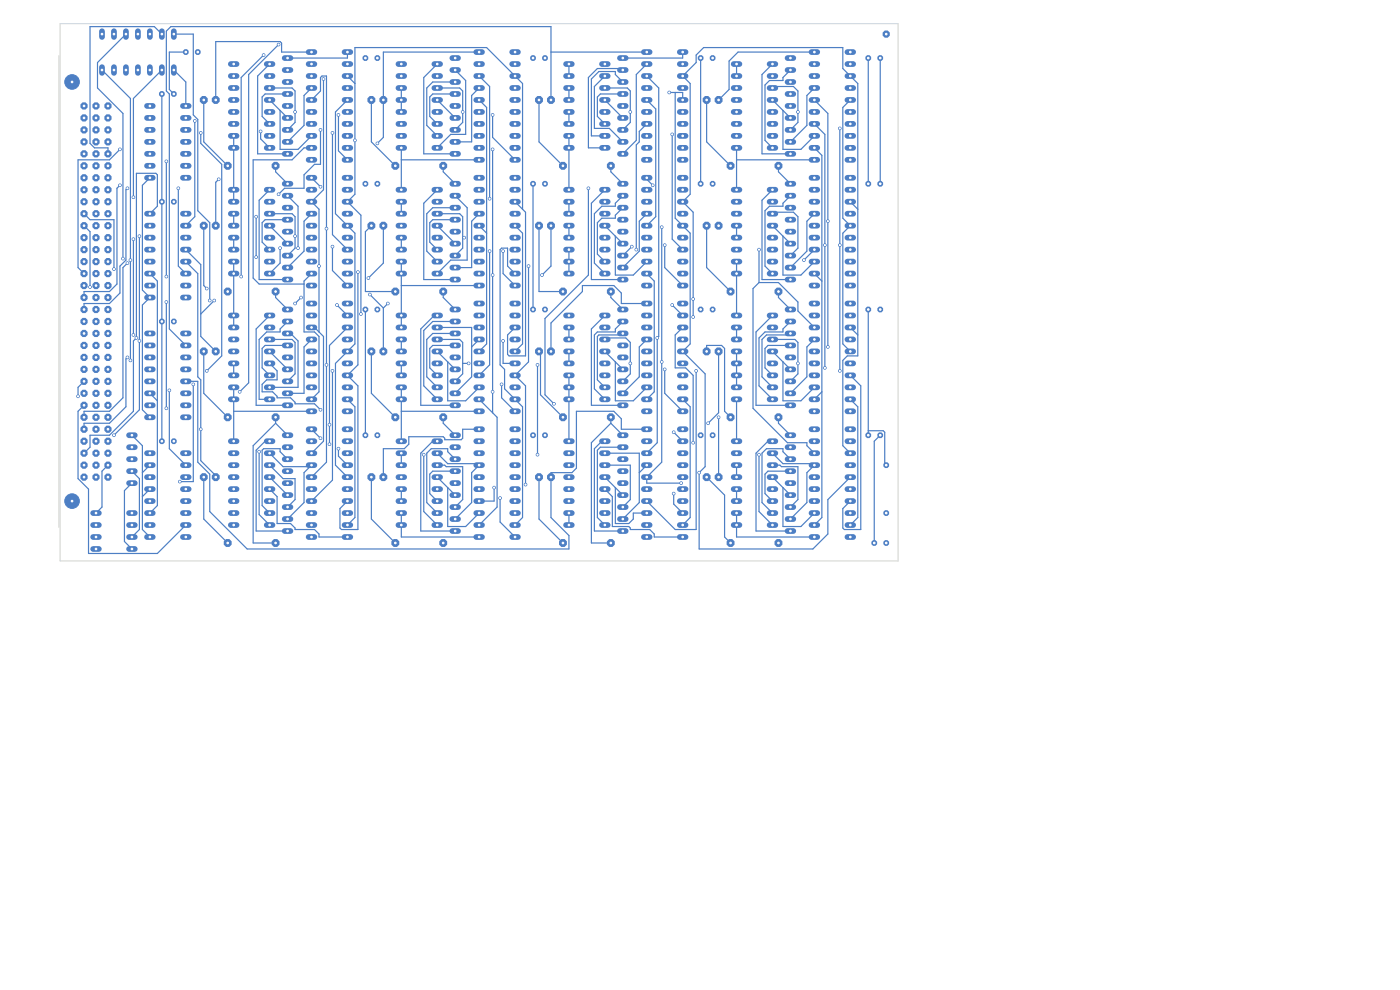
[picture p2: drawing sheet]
<svg xmlns="http://www.w3.org/2000/svg" width="297mm" height="210mm" viewBox="0 0 297 210" stroke-linecap="round" stroke-linejoin="round" font-family="sans-serif">
<g fill="#4d7fc4">
<circle cx="149.9" cy="74.5" r=".91"/>
<circle cx="152.4" cy="74.5" r=".91"/>
<circle cx="77.5" cy="92.3" r=".66"/>
<circle cx="80.1" cy="92.3" r=".66"/>
</g>
<g fill="none" stroke="#4d7fc4" stroke-width="1.2">
<path d="M136.6 11h1.2M136.6 13.6h1.2M136.6 16.1h1.2M136.6 18.7h1.2M144.2 11h1.2M144.2 13.6h1.2M144.2 16.1h1.2M144.2 18.7h1.2M172.2 11h1.2M172.2 13.6h1.2M172.2 16.1h1.2M172.2 18.7h1.2"/>
<path d="M179.8 11h1.2M179.8 13.6h1.2M179.8 16.1h1.2M179.8 18.7h1.2M136.6 21.2h1.2M136.6 23.7h1.2M136.6 26.3h1.2M136.6 28.8h1.2M136.6 31.4h1.2M136.6 33.9h1.2M144.2 21.2h1.2M144.2 23.7h1.2"/>
<path d="M144.2 26.3h1.2M144.2 28.8h1.2M144.2 31.4h1.2M144.2 33.9h1.2M172.2 21.2h1.2M172.2 23.7h1.2M172.2 26.3h1.2M172.2 28.8h1.2M172.2 31.4h1.2M172.2 33.9h1.2M179.8 21.2h1.2M179.8 23.7h1.2"/>
<path d="M179.8 26.3h1.2M179.8 28.8h1.2M179.8 31.4h1.2M179.8 33.9h1.2M172.2 91.1h1.2M172.2 93.6h1.2M172.2 96.1h1.2M172.2 98.7h1.2M179.8 91.1h1.2M179.8 93.6h1.2M179.8 96.1h1.2M179.8 98.7h1.2"/>
<path d="M172.2 101.2h1.2M172.2 103.8h1.2M172.2 106.3h1.2M172.2 108.8h1.2M172.2 111.4h1.2M172.2 113.9h1.2M179.8 101.2h1.2M179.8 103.8h1.2M179.8 106.3h1.2M179.8 108.8h1.2M179.8 111.4h1.2M179.8 113.9h1.2"/>
</g>
<g fill="#4d7fc4">
<circle cx="148.6" cy="12.3" r=".66"/>
<circle cx="151.2" cy="12.3" r=".66"/>
<circle cx="184.2" cy="39" r=".66"/>
<circle cx="186.7" cy="39" r=".66"/>
</g>
<g fill="none" stroke="#4d7fc4" stroke-width="1.2">
<path d="M65.5 11h1.2M65.5 13.6h1.2M65.5 16.1h1.2M65.5 18.7h1.2M73.1 11h1.2M73.1 13.6h1.2M73.1 16.1h1.2M73.1 18.7h1.2M65.5 21.2h1.2M65.5 23.7h1.2M65.5 26.3h1.2M65.5 28.8h1.2"/>
<path d="M65.5 31.4h1.2M65.5 33.9h1.2M73.1 21.2h1.2M73.1 23.7h1.2M73.1 26.3h1.2M73.1 28.8h1.2M73.1 31.4h1.2M73.1 33.9h1.2"/>
</g>
<g fill="#4d7fc4">
<circle cx="34.3" cy="42.8" r=".66"/>
<circle cx="36.9" cy="42.8" r=".66"/>
</g>
<g fill="none" stroke="#4d7fc4" stroke-width="1.2">
<path d="M155.6 58h1.3M155.6 55.5h1.3M155.6 53h1.3M155.6 50.4h1.3M155.6 47.9h1.3M155.6 45.3h1.3M155.6 42.8h1.3M155.6 40.3h1.3M163.3 58h1.2M163.3 55.5h1.2M163.3 53h1.2M163.3 50.4h1.2"/>
<path d="M163.3 47.9h1.2M163.3 45.3h1.2M163.3 42.8h1.2M163.3 40.3h1.2M131.5 92.3h1.2M131.5 94.9h1.2M131.5 97.4h1.2M131.5 99.9h1.2M131.5 102.5h1.2M131.5 105h1.2M131.5 107.6h1.2M131.5 110.1h1.2"/>
<path d="M131.5 112.6h1.2"/>
</g>
<g fill="#4d7fc4">
<circle cx="78.8" cy="101.2" r=".91"/>
<circle cx="81.3" cy="101.2" r=".91"/>
<circle cx="184.2" cy="65.7" r=".66"/>
<circle cx="186.7" cy="65.7" r=".66"/>
<circle cx="129.6" cy="88.5" r=".91"/>
<circle cx="119.4" cy="88.5" r=".91"/>
</g>
<g fill="none" stroke="#4d7fc4" stroke-width="1.2">
<path d="M84.5 98.7h1.2M84.5 96.1h1.2M84.5 93.6h1.2M92.1 98.7h1.3M92.1 96.1h1.3M92.1 93.6h1.3M84.5 111.4h1.2M84.5 108.8h1.2M84.5 106.3h1.2M84.5 103.8h1.2M84.5 101.2h1.2M92.1 111.4h1.3"/>
<path d="M92.1 108.8h1.3M92.1 106.3h1.3M92.1 103.8h1.3M92.1 101.2h1.3"/>
</g>
<g fill="#4d7fc4">
<circle cx="184.2" cy="12.3" r=".66"/>
<circle cx="186.7" cy="12.3" r=".66"/>
</g>
<g fill="none" stroke="#4d7fc4" stroke-width="1.2">
<path d="M101 64.4h1.3M101 66.9h1.3M101 69.5h1.3M101 72h1.3M101 74.5h1.3M101 77.1h1.3M101 79.6h1.3M108.7 64.4h1.2M108.7 66.9h1.2M108.7 69.5h1.2M108.7 72h1.2M108.7 74.5h1.2"/>
<path d="M108.7 77.1h1.2M108.7 79.6h1.2M101 82.2h1.3M101 84.7h1.3M101 87.2h1.3M108.7 82.2h1.2M108.7 84.7h1.2M108.7 87.2h1.2"/>
</g>
<g fill="#4d7fc4" stroke="#4d7fc4" stroke-width=".21">
<circle cx="15.3" cy="106.3" r="1.55"/>
<circle cx="15.3" cy="17.4" r="1.55"/>
</g>
<g fill="#4d7fc4">
<circle cx="17.8" cy="101.2" r=".82"/>
<circle cx="17.8" cy="98.7" r=".82"/>
<circle cx="17.8" cy="96.1" r=".82"/>
<circle cx="17.8" cy="93.6" r=".82"/>
<circle cx="17.8" cy="91.1" r=".82"/>
<circle cx="17.8" cy="88.5" r=".82"/>
<circle cx="17.8" cy="86" r=".82"/>
<circle cx="17.8" cy="83.4" r=".82"/>
<circle cx="17.8" cy="80.9" r=".82"/>
<circle cx="17.8" cy="78.4" r=".82"/>
<circle cx="17.8" cy="75.8" r=".82"/>
<circle cx="17.8" cy="73.3" r=".82"/>
<circle cx="17.8" cy="70.7" r=".82"/>
<circle cx="17.8" cy="68.2" r=".82"/>
<circle cx="17.8" cy="65.7" r=".82"/>
<circle cx="17.8" cy="63.1" r=".82"/>
<circle cx="17.8" cy="60.6" r=".82"/>
<circle cx="17.8" cy="58" r=".82"/>
<circle cx="17.8" cy="55.5" r=".82"/>
<circle cx="17.8" cy="53" r=".82"/>
<circle cx="17.8" cy="50.4" r=".82"/>
<circle cx="17.8" cy="47.9" r=".82"/>
<circle cx="17.8" cy="45.3" r=".82"/>
<circle cx="17.8" cy="42.8" r=".82"/>
<circle cx="17.8" cy="40.3" r=".82"/>
<circle cx="17.8" cy="37.7" r=".82"/>
<circle cx="17.8" cy="35.2" r=".82"/>
<circle cx="17.8" cy="32.6" r=".82"/>
<circle cx="17.8" cy="30.1" r=".82"/>
<circle cx="17.8" cy="27.6" r=".82"/>
<circle cx="17.8" cy="25" r=".82"/>
<circle cx="17.8" cy="22.5" r=".82"/>
<circle cx="20.4" cy="101.2" r=".82"/>
<circle cx="20.4" cy="98.7" r=".82"/>
<circle cx="20.4" cy="96.1" r=".82"/>
<circle cx="20.4" cy="93.6" r=".82"/>
<circle cx="20.4" cy="91.1" r=".82"/>
<circle cx="20.4" cy="88.5" r=".82"/>
<circle cx="20.4" cy="86" r=".82"/>
<circle cx="20.4" cy="83.4" r=".82"/>
<circle cx="20.4" cy="80.9" r=".82"/>
<circle cx="20.4" cy="78.4" r=".82"/>
<circle cx="20.4" cy="75.8" r=".82"/>
<circle cx="20.4" cy="73.3" r=".82"/>
<circle cx="20.4" cy="70.7" r=".82"/>
<circle cx="20.4" cy="68.2" r=".82"/>
<circle cx="20.4" cy="65.7" r=".82"/>
<circle cx="20.4" cy="63.1" r=".82"/>
<circle cx="20.4" cy="60.6" r=".82"/>
<circle cx="20.4" cy="58" r=".82"/>
<circle cx="20.4" cy="55.5" r=".82"/>
<circle cx="20.4" cy="53" r=".82"/>
<circle cx="20.4" cy="50.4" r=".82"/>
<circle cx="20.4" cy="47.9" r=".82"/>
<circle cx="20.4" cy="45.3" r=".82"/>
<circle cx="20.4" cy="42.8" r=".82"/>
<circle cx="20.4" cy="40.3" r=".82"/>
<circle cx="20.4" cy="37.7" r=".82"/>
<circle cx="20.4" cy="35.2" r=".82"/>
<circle cx="20.4" cy="32.6" r=".82"/>
<circle cx="20.4" cy="30.1" r=".82"/>
<circle cx="20.4" cy="27.6" r=".82"/>
<circle cx="20.4" cy="25" r=".82"/>
<circle cx="20.4" cy="22.5" r=".82"/>
<circle cx="22.9" cy="101.2" r=".82"/>
<circle cx="22.9" cy="98.7" r=".82"/>
<circle cx="22.9" cy="96.1" r=".82"/>
<circle cx="22.9" cy="93.6" r=".82"/>
<circle cx="22.9" cy="91.1" r=".82"/>
<circle cx="22.9" cy="88.5" r=".82"/>
<circle cx="22.9" cy="86" r=".82"/>
<circle cx="22.9" cy="83.4" r=".82"/>
<circle cx="22.9" cy="80.9" r=".82"/>
<circle cx="22.9" cy="78.4" r=".82"/>
<circle cx="22.9" cy="75.8" r=".82"/>
<circle cx="22.9" cy="73.3" r=".82"/>
<circle cx="22.9" cy="70.7" r=".82"/>
<circle cx="22.9" cy="68.2" r=".82"/>
<circle cx="22.9" cy="65.7" r=".82"/>
<circle cx="22.9" cy="63.1" r=".82"/>
<circle cx="22.9" cy="60.6" r=".82"/>
<circle cx="22.9" cy="58" r=".82"/>
<circle cx="22.9" cy="55.5" r=".82"/>
<circle cx="22.9" cy="53" r=".82"/>
<circle cx="22.9" cy="50.4" r=".82"/>
<circle cx="22.9" cy="47.9" r=".82"/>
<circle cx="22.9" cy="45.3" r=".82"/>
<circle cx="22.9" cy="42.8" r=".82"/>
<circle cx="22.9" cy="40.3" r=".82"/>
<circle cx="22.9" cy="37.7" r=".82"/>
<circle cx="22.9" cy="35.2" r=".82"/>
<circle cx="22.9" cy="32.6" r=".82"/>
<circle cx="22.9" cy="30.1" r=".82"/>
<circle cx="22.9" cy="27.6" r=".82"/>
<circle cx="22.9" cy="25" r=".82"/>
<circle cx="22.9" cy="22.5" r=".82"/>
<circle cx="148.6" cy="39" r=".66"/>
<circle cx="151.2" cy="39" r=".66"/>
</g>
<g fill="none" stroke="#4d7fc4" stroke-width="1.2">
<path d="M136.6 37.7h1.2M144.2 37.7h1.2M136.6 40.3h1.2M136.6 42.8h1.2M136.6 45.3h1.2M136.6 47.9h1.2M136.6 50.4h1.2M136.6 53h1.2M136.6 55.5h1.2M136.6 58h1.2M144.2 40.3h1.2M144.2 42.8h1.2"/>
<path d="M144.2 45.3h1.2M144.2 47.9h1.2M144.2 50.4h1.2M144.2 53h1.2M144.2 55.5h1.2M144.2 58h1.2M96 65.7h1.2M96 68.2h1.2M96 70.7h1.2M96 73.3h1.2M96 75.8h1.2M96 78.4h1.2"/>
<path d="M136.6 60.6h1.2M144.2 60.6h1.2M96 80.9h1.2M96 83.4h1.2M96 86h1.2"/>
</g>
<g fill="#4d7fc4">
<circle cx="77.5" cy="39" r=".66"/>
<circle cx="80.1" cy="39" r=".66"/>
<circle cx="129.6" cy="35.2" r=".91"/>
<circle cx="119.4" cy="35.2" r=".91"/>
<circle cx="129.6" cy="115.2" r=".91"/>
<circle cx="119.4" cy="115.2" r=".91"/>
<circle cx="149.9" cy="21.2" r=".91"/>
<circle cx="152.4" cy="21.2" r=".91"/>
</g>
<g fill="none" stroke="#4d7fc4" stroke-width="1.2">
<path d="M31.2 96.1h1.2M31.2 98.7h1.2M38.8 96.1h1.2M38.8 98.7h1.2M31.2 101.2h1.2M31.2 103.8h1.2M31.2 106.3h1.2M31.2 108.8h1.2M31.2 111.4h1.2M31.2 113.9h1.2M38.8 101.2h1.2M38.8 103.8h1.2"/>
<path d="M38.8 106.3h1.2M38.8 108.8h1.2M38.8 111.4h1.2M38.8 113.9h1.2"/>
</g>
<g fill="#4d7fc4">
<circle cx="94" cy="115.2" r=".91"/>
<circle cx="83.9" cy="115.2" r=".91"/>
<circle cx="94" cy="61.8" r=".91"/>
<circle cx="83.9" cy="61.8" r=".91"/>
</g>
<g fill="none" stroke="#4d7fc4" stroke-width="1.2">
<path d="M21.6 6.6v1.2M21.6 14.2v1.3M24.2 6.6v1.2M24.2 14.2v1.3M26.7 6.6v1.2M26.7 14.2v1.3M29.3 6.6v1.2M29.3 14.2v1.3M31.8 6.6v1.2M31.8 14.2v1.3M34.3 6.6v1.2M34.3 14.2v1.3"/>
<path d="M36.9 6.6v1.2M36.9 14.2v1.3"/>
</g>
<g fill="#4d7fc4">
<circle cx="149.9" cy="101.2" r=".91"/>
<circle cx="152.4" cy="101.2" r=".91"/>
</g>
<path d="M131.5 65.7h1.2M131.5 68.2h1.2M131.5 70.7h1.2M131.5 73.3h1.2M131.5 75.8h1.2M131.5 78.4h1.2M131.5 80.9h1.2M131.5 83.4h1.2M131.5 86h1.2" fill="none" stroke="#4d7fc4" stroke-width="1.2"/>
<g fill="#4d7fc4">
<circle cx="148.6" cy="65.7" r=".66"/>
<circle cx="151.2" cy="65.7" r=".66"/>
</g>
<g fill="none" stroke="#4d7fc4" stroke-width="1.2">
<path d="M155.6 18.7h1.3M155.6 16.1h1.3M155.6 13.6h1.3M163.3 18.7h1.2M163.3 16.1h1.2M163.3 13.6h1.2M155.6 31.4h1.3M155.6 28.8h1.3M155.6 26.3h1.3M155.6 23.7h1.3M155.6 21.2h1.3M163.3 31.4h1.2"/>
<path d="M163.3 28.8h1.2M163.3 26.3h1.2M163.3 23.7h1.2M163.3 21.2h1.2M31.2 70.7h1.2M31.2 73.3h1.2M31.2 75.8h1.2M31.2 78.4h1.2M38.8 70.7h1.2M38.8 73.3h1.2M38.8 75.8h1.2M38.8 78.4h1.2"/>
<path d="M31.2 80.9h1.2M31.2 83.4h1.2M31.2 86h1.2M31.2 88.5h1.2M38.8 80.9h1.2M38.8 83.4h1.2M38.8 86h1.2M38.8 88.5h1.2"/>
</g>
<g fill="#4d7fc4">
<circle cx="34.3" cy="93.6" r=".66"/>
<circle cx="36.9" cy="93.6" r=".66"/>
<circle cx="148.6" cy="92.3" r=".66"/>
<circle cx="151.2" cy="92.3" r=".66"/>
<circle cx="77.5" cy="65.7" r=".66"/>
<circle cx="80.1" cy="65.7" r=".66"/>
<circle cx="165.1" cy="115.2" r=".91"/>
<circle cx="155" cy="115.2" r=".91"/>
</g>
<g fill="none" stroke="#4d7fc4" stroke-width="1.2">
<path d="M167.1 39h1.2M167.1 41.5h1.2M167.1 44.1h1.2M167.1 46.6h1.2M167.1 49.1h1.2M167.1 51.7h1.2M167.1 54.2h1.2M167.1 56.8h1.2M167.1 59.3h1.2M120.1 79.6h1.2M120.1 77.1h1.2M120.1 74.5h1.2"/>
<path d="M120.1 72h1.2M120.1 69.5h1.2M120.1 66.9h1.2M127.7 79.6h1.2M127.7 77.1h1.2M127.7 74.5h1.2M127.7 72h1.2M127.7 69.5h1.2M127.7 66.9h1.2M120.1 84.7h1.2M120.1 82.2h1.2M127.7 84.7h1.2"/>
<path d="M127.7 82.2h1.2"/>
</g>
<g fill="#4d7fc4">
<circle cx="94" cy="35.2" r=".91"/>
<circle cx="83.9" cy="35.2" r=".91"/>
<circle cx="114.3" cy="21.2" r=".91"/>
<circle cx="116.9" cy="21.2" r=".91"/>
</g>
<g fill="none" stroke="#4d7fc4" stroke-width="1.2">
<path d="M65.5 37.7h1.2M73.1 37.7h1.2M65.5 40.3h1.2M65.5 42.8h1.2M65.5 45.3h1.2M65.5 47.9h1.2M65.5 50.4h1.2M65.5 53h1.2M65.5 55.5h1.2M65.5 58h1.2M73.1 40.3h1.2M73.1 42.8h1.2"/>
<path d="M73.1 45.3h1.2M73.1 47.9h1.2M73.1 50.4h1.2M73.1 53h1.2M73.1 55.5h1.2M73.1 58h1.2M65.5 60.6h1.2M73.1 60.6h1.2"/>
</g>
<g fill="#4d7fc4">
<circle cx="58.5" cy="88.5" r=".91"/>
<circle cx="48.3" cy="88.5" r=".91"/>
<circle cx="188" cy="108.8" r=".66"/>
<circle cx="188" cy="98.7" r=".66"/>
<circle cx="113.1" cy="92.3" r=".66"/>
<circle cx="115.6" cy="92.3" r=".66"/>
<circle cx="58.5" cy="61.8" r=".91"/>
<circle cx="48.3" cy="61.8" r=".91"/>
</g>
<g fill="none" stroke="#4d7fc4" stroke-width="1.2">
<path d="M131.5 39h1.2M31.2 45.3h1.2M31.2 47.9h1.2M31.2 50.4h1.2M31.2 53h1.2M31.2 55.5h1.2M31.2 58h1.2M38.8 45.3h1.2M38.8 47.9h1.2M38.8 50.4h1.2M38.8 53h1.2M38.8 55.5h1.2"/>
<path d="M38.8 58h1.2M131.5 41.5h1.2M131.5 44.1h1.2M131.5 46.6h1.2M131.5 49.1h1.2M131.5 51.7h1.2M131.5 54.2h1.2M131.5 56.8h1.2M131.5 59.3h1.2M31.2 60.6h1.2M31.2 63.1h1.2M38.8 60.6h1.2"/>
<path d="M38.8 63.1h1.2M136.6 64.4h1.2M136.6 66.9h1.2M136.6 69.5h1.2M136.6 72h1.2M136.6 74.5h1.2M136.6 77.1h1.2M136.6 79.6h1.2M144.2 64.4h1.2M144.2 66.9h1.2M144.2 69.5h1.2M144.2 72h1.2"/>
<path d="M144.2 74.5h1.2M144.2 77.1h1.2M144.2 79.6h1.2M136.6 82.2h1.2M136.6 84.7h1.2M136.6 87.2h1.2M144.2 82.2h1.2M144.2 84.7h1.2M144.2 87.2h1.2"/>
</g>
<g fill="#4d7fc4">
<circle cx="94" cy="88.5" r=".91"/>
<circle cx="83.9" cy="88.5" r=".91"/>
<circle cx="43.2" cy="101.2" r=".91"/>
<circle cx="45.8" cy="101.2" r=".91"/>
<circle cx="43.2" cy="21.2" r=".91"/>
<circle cx="45.8" cy="21.2" r=".91"/>
</g>
<g fill="none" stroke="#4d7fc4" stroke-width="1.2">
<path d="M101 11h1.3M101 13.6h1.3M101 16.1h1.3M101 18.7h1.3M108.7 11h1.2M108.7 13.6h1.2M108.7 16.1h1.2M108.7 18.7h1.2M101 21.2h1.3M101 23.7h1.3M101 26.3h1.3M101 28.8h1.3"/>
<path d="M101 31.4h1.3M101 33.9h1.3M108.7 21.2h1.2M108.7 23.7h1.2M108.7 26.3h1.2M108.7 28.8h1.2M108.7 31.4h1.2M108.7 33.9h1.2"/>
</g>
<g fill="#4d7fc4">
<circle cx="184.2" cy="92.3" r=".66"/>
<circle cx="186.7" cy="92.3" r=".66"/>
</g>
<g fill="none" stroke="#4d7fc4" stroke-width="1.2">
<path d="M49 79.6h1.2M49 77.1h1.2M49 74.5h1.2M49 72h1.2M49 69.5h1.2M49 66.9h1.2M56.6 79.6h1.2M56.6 77.1h1.2M56.6 74.5h1.2M56.6 72h1.2M56.6 69.5h1.2M56.6 66.9h1.2"/>
<path d="M60.4 65.7h1.2M60.4 68.2h1.2M60.4 70.7h1.2M60.4 73.3h1.2M60.4 75.8h1.2M60.4 78.4h1.2M172.2 79.6h1.2M172.2 77.1h1.2M172.2 74.5h1.2M172.2 72h1.2M172.2 69.5h1.2M172.2 66.9h1.2"/>
<path d="M172.2 64.4h1.2M179.8 79.6h1.2M179.8 77.1h1.2M179.8 74.5h1.2M179.8 72h1.2M179.8 69.5h1.2M179.8 66.9h1.2M179.8 64.4h1.2M49 84.7h1.2M49 82.2h1.2M56.6 84.7h1.2M56.6 82.2h1.2"/>
<path d="M60.4 80.9h1.2M60.4 83.4h1.2M60.4 86h1.2M172.2 84.7h1.2M172.2 82.2h1.2M172.2 87.2h1.2M179.8 84.7h1.2M179.8 82.2h1.2M179.8 87.2h1.2"/>
</g>
<g fill="#4d7fc4">
<circle cx="34.3" cy="68.2" r=".66"/>
<circle cx="36.9" cy="68.2" r=".66"/>
<circle cx="43.2" cy="47.9" r=".91"/>
<circle cx="45.8" cy="47.9" r=".91"/>
</g>
<g fill="none" stroke="#4d7fc4" stroke-width="1.2">
<path d="M155.6 79.6h1.3M155.6 77.1h1.3M155.6 74.5h1.3M155.6 72h1.3M155.6 69.5h1.3M155.6 66.9h1.3M163.3 79.6h1.2M163.3 77.1h1.2M163.3 74.5h1.2M163.3 72h1.2M163.3 69.5h1.2M163.3 66.9h1.2"/>
<path d="M155.6 84.7h1.3M155.6 82.2h1.3M163.3 84.7h1.2M163.3 82.2h1.2"/>
</g>
<g fill="#4d7fc4">
<circle cx="58.5" cy="115.2" r=".91"/>
<circle cx="48.3" cy="115.2" r=".91"/>
</g>
<g fill="none" stroke="#4d7fc4" stroke-width="1.2">
<path d="M84.5 58h1.2M84.5 55.5h1.2M84.5 53h1.2M84.5 50.4h1.2M84.5 47.9h1.2M84.5 45.3h1.2M84.5 42.8h1.2M84.5 40.3h1.2M92.1 58h1.3M92.1 55.5h1.3M92.1 53h1.3M92.1 50.4h1.3"/>
<path d="M92.1 47.9h1.3M92.1 45.3h1.3M92.1 42.8h1.3M92.1 40.3h1.3"/>
</g>
<g fill="#4d7fc4">
<circle cx="78.8" cy="21.2" r=".91"/>
<circle cx="81.3" cy="21.2" r=".91"/>
</g>
<g fill="none" stroke="#4d7fc4" stroke-width="1.2">
<path d="M49 18.7h1.2M49 16.1h1.2M49 13.6h1.2M56.6 18.7h1.2M56.6 16.1h1.2M56.6 13.6h1.2M84.5 18.7h1.2M84.5 16.1h1.2M84.5 13.6h1.2M92.1 18.7h1.3M92.1 16.1h1.3M92.1 13.6h1.3"/>
<path d="M120.1 18.7h1.2M120.1 16.1h1.2M120.1 13.6h1.2M127.7 18.7h1.2M127.7 16.1h1.2M127.7 13.6h1.2M49 31.4h1.2M49 28.8h1.2M49 26.3h1.2M49 23.7h1.2M49 21.2h1.2M56.6 31.4h1.2"/>
<path d="M56.6 28.8h1.2M56.6 26.3h1.2M56.6 23.7h1.2M56.6 21.2h1.2M84.5 31.4h1.2M84.5 28.8h1.2M84.5 26.3h1.2M84.5 23.7h1.2M84.5 21.2h1.2M92.1 31.4h1.3M92.1 28.8h1.3M92.1 26.3h1.3"/>
<path d="M92.1 23.7h1.3M92.1 21.2h1.3M120.1 31.4h1.2M120.1 28.8h1.2M120.1 26.3h1.2M120.1 23.7h1.2M120.1 21.2h1.2M127.7 31.4h1.2M127.7 28.8h1.2M127.7 26.3h1.2M127.7 23.7h1.2M127.7 21.2h1.2"/>
<path d="M84.5 79.6h1.2M84.5 77.1h1.2M84.5 74.5h1.2M84.5 72h1.2M84.5 69.5h1.2M84.5 66.9h1.2M92.1 79.6h1.3M92.1 77.1h1.3M92.1 74.5h1.3M92.1 72h1.3M92.1 69.5h1.3M92.1 66.9h1.3"/>
<path d="M65.5 91.1h1.2M65.5 93.6h1.2M65.5 96.1h1.2M65.5 98.7h1.2M73.1 91.1h1.2M73.1 93.6h1.2M73.1 96.1h1.2M73.1 98.7h1.2M84.5 84.7h1.2M84.5 82.2h1.2M92.1 84.7h1.3M92.1 82.2h1.3"/>
<path d="M155.6 93.6h1.3M155.6 96.1h1.3M155.6 98.7h1.3M163.3 93.6h1.2M163.3 96.1h1.2M163.3 98.7h1.2M65.5 101.2h1.2M65.5 103.8h1.2M65.5 106.3h1.2M65.5 108.8h1.2M65.5 111.4h1.2M65.5 113.9h1.2"/>
<path d="M73.1 101.2h1.2M73.1 103.8h1.2M73.1 106.3h1.2M73.1 108.8h1.2M73.1 111.4h1.2M73.1 113.9h1.2M155.6 101.2h1.3M155.6 103.8h1.3M155.6 106.3h1.3M155.6 108.8h1.3M155.6 111.4h1.3M163.3 101.2h1.2"/>
<path d="M163.3 103.8h1.2M163.3 106.3h1.2M163.3 108.8h1.2M163.3 111.4h1.2"/>
</g>
<g fill="#4d7fc4">
<circle cx="114.3" cy="101.2" r=".91"/>
<circle cx="116.9" cy="101.2" r=".91"/>
</g>
<g fill="none" stroke="#4d7fc4" stroke-width="1.2">
<path d="M120.1 98.7h1.2M120.1 96.1h1.2M120.1 93.6h1.2M127.7 98.7h1.2M127.7 96.1h1.2M127.7 93.6h1.2M120.1 111.4h1.2M120.1 108.8h1.2M120.1 106.3h1.2M120.1 103.8h1.2M120.1 101.2h1.2M127.7 111.4h1.2"/>
<path d="M127.7 108.8h1.2M127.7 106.3h1.2M127.7 103.8h1.2M127.7 101.2h1.2"/>
</g>
<g fill="#4d7fc4">
<circle cx="113.1" cy="12.3" r=".66"/>
<circle cx="115.6" cy="12.3" r=".66"/>
</g>
<path d="M167.1 92.3h1.2M167.1 94.9h1.2M167.1 97.4h1.2M167.1 99.9h1.2M167.1 102.5h1.2M167.1 105h1.2M167.1 107.6h1.2M167.1 110.1h1.2M167.1 112.6h1.2" fill="none" stroke="#4d7fc4" stroke-width="1.2"/>
<g fill="#4d7fc4">
<circle cx="188" cy="7.2" r=".82"/>
<circle cx="113.1" cy="39" r=".66"/>
<circle cx="115.6" cy="39" r=".66"/>
<circle cx="188" cy="115.2" r=".66"/>
<circle cx="185.5" cy="115.2" r=".66"/>
</g>
<g fill="none" stroke="#4d7fc4" stroke-width="1.2">
<path d="M31.2 22.5h1.2M31.2 25h1.2M31.2 27.6h1.2M31.2 30.1h1.2M31.2 32.6h1.2M31.2 35.2h1.2M31.2 37.7h1.2M38.8 22.5h1.2M38.8 25h1.2M38.8 27.6h1.2M38.8 30.1h1.2M38.8 32.6h1.2"/>
<path d="M38.8 35.2h1.2M38.8 37.7h1.2M172.2 37.7h1.2M179.8 37.7h1.2M172.2 40.3h1.2M172.2 42.8h1.2M172.2 45.3h1.2M172.2 47.9h1.2M172.2 50.4h1.2M172.2 53h1.2M172.2 55.5h1.2M172.2 58h1.2"/>
<path d="M179.8 40.3h1.2M179.8 42.8h1.2M179.8 45.3h1.2M179.8 47.9h1.2M179.8 50.4h1.2M179.8 53h1.2M179.8 55.5h1.2M179.8 58h1.2M172.2 60.6h1.2M179.8 60.6h1.2"/>
</g>
<g fill="#4d7fc4">
<circle cx="113.1" cy="65.7" r=".66"/>
<circle cx="115.6" cy="65.7" r=".66"/>
</g>
<g fill="none" stroke="#4d7fc4" stroke-width="1.2">
<path d="M60.4 39h1.2M60.4 41.5h1.2M60.4 44.1h1.2M60.4 46.6h1.2M60.4 49.1h1.2M60.4 51.7h1.2M60.4 54.2h1.2M60.4 56.8h1.2M60.4 59.3h1.2M27.4 92.3h1.2M27.4 94.9h1.2M27.4 97.4h1.2"/>
<path d="M27.4 99.9h1.2M49 98.7h1.2M49 96.1h1.2M49 93.6h1.2M56.6 98.7h1.2M56.6 96.1h1.2M56.6 93.6h1.2M101 98.7h1.3M101 96.1h1.3M101 93.6h1.3M101 91.1h1.3M108.7 98.7h1.2"/>
<path d="M108.7 96.1h1.2M108.7 93.6h1.2M108.7 91.1h1.2M27.4 102.5h1.2M49 111.4h1.2M49 108.8h1.2M49 106.3h1.2M49 103.8h1.2M49 101.2h1.2M56.6 111.4h1.2M56.6 108.8h1.2M56.6 106.3h1.2"/>
<path d="M56.6 103.8h1.2M56.6 101.2h1.2M101 111.4h1.3M101 108.8h1.3M101 106.3h1.3M101 103.8h1.3M101 101.2h1.3M101 113.9h1.3M108.7 111.4h1.2M108.7 108.8h1.2M108.7 106.3h1.2M108.7 103.8h1.2"/>
<path d="M108.7 101.2h1.2M108.7 113.9h1.2"/>
</g>
<g fill="#4d7fc4">
<circle cx="78.8" cy="47.9" r=".91"/>
<circle cx="81.3" cy="47.9" r=".91"/>
</g>
<path d="M167.1 12.3h1.2M167.1 14.9h1.2M167.1 17.4h1.2M167.1 19.9h1.2M167.1 22.5h1.2M167.1 25h1.2M167.1 27.6h1.2M167.1 30.1h1.2M167.1 32.6h1.2" fill="none" stroke="#4d7fc4" stroke-width="1.2"/>
<g fill="#4d7fc4">
<circle cx="43.2" cy="74.5" r=".91"/>
<circle cx="45.8" cy="74.5" r=".91"/>
</g>
<path d="M60.4 12.3h1.2M60.4 14.9h1.2M60.4 17.4h1.2M60.4 19.9h1.2M60.4 22.5h1.2M60.4 25h1.2M60.4 27.6h1.2M60.4 30.1h1.2M60.4 32.6h1.2" fill="none" stroke="#4d7fc4" stroke-width="1.2"/>
<g fill="#4d7fc4">
<circle cx="34.3" cy="19.9" r=".66"/>
<circle cx="36.9" cy="19.9" r=".66"/>
<circle cx="165.1" cy="35.2" r=".91"/>
<circle cx="155" cy="35.2" r=".91"/>
</g>
<path d="M167.1 65.7h1.2M167.1 68.2h1.2M167.1 70.7h1.2M167.1 73.3h1.2M167.1 75.8h1.2M167.1 78.4h1.2M167.1 80.9h1.2M167.1 83.4h1.2M167.1 86h1.2" fill="none" stroke="#4d7fc4" stroke-width="1.2"/>
<g fill="#4d7fc4">
<circle cx="78.8" cy="74.5" r=".91"/>
<circle cx="81.3" cy="74.5" r=".91"/>
</g>
<path d="M96 12.3h1.2M96 14.9h1.2M96 17.4h1.2M96 19.9h1.2M96 22.5h1.2M96 25h1.2M96 27.6h1.2M96 30.1h1.2M96 32.6h1.2" fill="none" stroke="#4d7fc4" stroke-width="1.2"/>
<g fill="#4d7fc4">
<circle cx="149.9" cy="47.9" r=".91"/>
<circle cx="152.4" cy="47.9" r=".91"/>
<circle cx="114.3" cy="47.9" r=".91"/>
<circle cx="116.9" cy="47.9" r=".91"/>
<circle cx="165.1" cy="61.8" r=".91"/>
<circle cx="155" cy="61.8" r=".91"/>
<circle cx="42" cy="11" r=".66"/>
<circle cx="39.4" cy="11" r=".66"/>
</g>
<g fill="none" stroke="#4d7fc4" stroke-width="1.2">
<path d="M131.5 12.3h1.2M131.5 14.9h1.2M131.5 17.4h1.2M131.5 19.9h1.2M131.5 22.5h1.2M131.5 25h1.2M131.5 27.6h1.2M131.5 30.1h1.2M131.5 32.6h1.2M60.4 92.3h1.2M60.4 94.9h1.2M60.4 97.4h1.2"/>
<path d="M60.4 99.9h1.2M60.4 102.5h1.2M60.4 105h1.2M60.4 107.6h1.2M60.4 110.1h1.2M60.4 112.6h1.2"/>
</g>
<g fill="#4d7fc4">
<circle cx="165.1" cy="88.5" r=".91"/>
<circle cx="155" cy="88.5" r=".91"/>
</g>
<g fill="none" stroke="#4d7fc4" stroke-width="1.2">
<path d="M49 58h1.2M49 55.5h1.2M49 53h1.2M49 50.4h1.2M49 47.9h1.2M49 45.3h1.2M49 42.8h1.2M49 40.3h1.2M56.6 58h1.2M56.6 55.5h1.2M56.6 53h1.2M56.6 50.4h1.2"/>
<path d="M56.6 47.9h1.2M56.6 45.3h1.2M56.6 42.8h1.2M56.6 40.3h1.2M19.8 108.8h1.2M19.8 111.4h1.2M19.8 113.9h1.2M19.8 116.5h1.2M27.4 108.8h1.2M27.4 111.4h1.2M27.4 113.9h1.2M27.4 116.5h1.2"/>
</g>
<g fill="#4d7fc4">
<circle cx="58.5" cy="35.2" r=".91"/>
<circle cx="48.3" cy="35.2" r=".91"/>
</g>
<g fill="none" stroke="#4d7fc4" stroke-width="1.2">
<path d="M101 37.7h1.3M108.7 37.7h1.2M101 40.3h1.3M101 42.8h1.3M101 45.3h1.3M101 47.9h1.3M101 50.4h1.3M101 53h1.3M101 55.5h1.3M101 58h1.3M108.7 40.3h1.2M108.7 42.8h1.2"/>
<path d="M108.7 45.3h1.2M108.7 47.9h1.2M108.7 50.4h1.2M108.7 53h1.2M108.7 55.5h1.2M108.7 58h1.2M101 60.6h1.3M108.7 60.6h1.2"/>
</g>
<g fill="#4d7fc4">
<circle cx="129.6" cy="61.8" r=".91"/>
<circle cx="119.4" cy="61.8" r=".91"/>
<circle cx="77.5" cy="12.3" r=".66"/>
<circle cx="80.1" cy="12.3" r=".66"/>
</g>
<g fill="none" stroke="#4d7fc4" stroke-width="1.2">
<path d="M96 39h1.2M96 41.5h1.2M96 44.1h1.2M96 46.6h1.2M96 49.1h1.2M96 51.7h1.2M96 54.2h1.2M96 56.8h1.2M96 59.3h1.2M120.1 58h1.2M120.1 55.5h1.2M120.1 53h1.2"/>
<path d="M120.1 50.4h1.2M120.1 47.9h1.2M120.1 45.3h1.2M120.1 42.8h1.2M120.1 40.3h1.2M127.7 58h1.2M127.7 55.5h1.2M127.7 53h1.2M127.7 50.4h1.2M127.7 47.9h1.2M127.7 45.3h1.2M127.7 42.8h1.2"/>
<path d="M127.7 40.3h1.2M96 92.3h1.2M96 94.9h1.2M96 97.4h1.2M96 99.9h1.2M96 102.5h1.2M96 105h1.2M96 107.6h1.2M96 110.1h1.2M96 112.6h1.2"/>
</g>
<g fill="#4d7fc4">
<circle cx="114.3" cy="74.5" r=".91"/>
<circle cx="116.9" cy="74.5" r=".91"/>
</g>
<g fill="none" stroke="#4d7fc4" stroke-width="1.2">
<path d="M65.5 64.4h1.2M65.5 66.9h1.2M65.5 69.5h1.2M65.5 72h1.2M65.5 74.5h1.2M65.5 77.1h1.2M65.5 79.6h1.2M73.1 64.4h1.2M73.1 66.9h1.2M73.1 69.5h1.2M73.1 72h1.2M73.1 74.5h1.2"/>
<path d="M73.1 77.1h1.2M73.1 79.6h1.2M65.5 82.2h1.2M65.5 84.7h1.2M65.5 87.2h1.2M73.1 82.2h1.2M73.1 84.7h1.2M73.1 87.2h1.2M136.6 91.1h1.2M136.6 93.6h1.2M136.6 96.1h1.2M136.6 98.7h1.2"/>
<path d="M144.2 91.1h1.2M144.2 93.6h1.2M144.2 96.1h1.2M144.2 98.7h1.2M136.6 101.2h1.2M136.6 103.8h1.2M136.6 106.3h1.2M136.6 108.8h1.2M136.6 111.4h1.2M136.6 113.9h1.2M144.2 101.2h1.2M144.2 103.8h1.2"/>
<path d="M144.2 106.3h1.2M144.2 108.8h1.2M144.2 111.4h1.2M144.2 113.9h1.2"/>
</g>
<g fill="#4d7fc4" stroke="#4d7fc4" stroke-width=".21">
<circle cx="161" cy="53" r=".28"/>
<circle cx="67.7" cy="56.4" r=".28"/>
<circle cx="139.4" cy="71.7" r=".28"/>
<circle cx="68.6" cy="16.8" r=".28"/>
<circle cx="103.9" cy="42.2" r=".28"/>
<circle cx="69.3" cy="48.5" r=".28"/>
<circle cx="144.5" cy="102.5" r=".28"/>
<circle cx="140.4" cy="48.2" r=".28"/>
<circle cx="175.6" cy="46.9" r=".28"/>
<circle cx="69.3" cy="77.4" r=".28"/>
<circle cx="140.4" cy="76.8" r=".28"/>
<circle cx="175.6" cy="73.6" r=".28"/>
<circle cx="104.5" cy="83.1" r=".28"/>
<circle cx="104.5" cy="31.7" r=".28"/>
<circle cx="19.1" cy="60.9" r=".28"/>
<circle cx="104.5" cy="58.4" r=".28"/>
<circle cx="24.2" cy="57.1" r=".28"/>
<circle cx="59.1" cy="41.2" r=".28"/>
<circle cx="178.2" cy="52" r=".28"/>
<circle cx="68" cy="27.6" r=".28"/>
<circle cx="75.9" cy="57.7" r=".28"/>
<circle cx="142.6" cy="28.5" r=".28"/>
<circle cx="70.5" cy="28.2" r=".28"/>
<circle cx="178.2" cy="78.7" r=".28"/>
<circle cx="111.5" cy="102.8" r=".28"/>
<circle cx="178.2" cy="27.2" r=".28"/>
<circle cx="112.1" cy="56.4" r=".28"/>
<circle cx="148.3" cy="100.3" r=".28"/>
<circle cx="114" cy="96.5" r=".28"/>
<circle cx="114" cy="77.4" r=".28"/>
<circle cx="142" cy="19.6" r=".28"/>
<circle cx="147.7" cy="78.7" r=".28"/>
<circle cx="70.5" cy="78.7" r=".28"/>
<circle cx="170.5" cy="55.2" r=".28"/>
<circle cx="135" cy="53" r=".28"/>
<circle cx="175" cy="78" r=".28"/>
<circle cx="104.8" cy="103.4" r=".28"/>
<circle cx="103.9" cy="53.3" r=".28"/>
<circle cx="175" cy="52" r=".28"/>
<circle cx="69.9" cy="94.2" r=".28"/>
<circle cx="147" cy="93.9" r=".28"/>
<circle cx="76.6" cy="66.6" r=".28"/>
<circle cx="75.3" cy="29.8" r=".28"/>
<circle cx="147" cy="63.4" r=".28"/>
<circle cx="147" cy="67.2" r=".28"/>
<circle cx="69.9" cy="90.1" r=".28"/>
<circle cx="28.9" cy="71.7" r=".28"/>
<circle cx="24.2" cy="92.3" r=".28"/>
<circle cx="29.6" cy="50.1" r=".28"/>
<circle cx="29.6" cy="72.3" r=".28"/>
<circle cx="27" cy="75.8" r=".28"/>
<circle cx="28.3" cy="71.1" r=".28"/>
<circle cx="28.3" cy="50.7" r=".28"/>
<circle cx="27" cy="55.8" r=".28"/>
<circle cx="26.1" cy="54.9" r=".28"/>
<circle cx="16.6" cy="84.1" r=".28"/>
<circle cx="35.9" cy="82.8" r=".28"/>
<circle cx="27" cy="39.9" r=".28"/>
<circle cx="25.4" cy="39.3" r=".28"/>
<circle cx="35.3" cy="58.7" r=".28"/>
<circle cx="35.3" cy="34.2" r=".28"/>
<circle cx="25.4" cy="31.7" r=".28"/>
<circle cx="28.3" cy="41.8" r=".28"/>
<circle cx="44.5" cy="63.7" r=".28"/>
<circle cx="55.3" cy="27.9" r=".28"/>
<circle cx="71.8" cy="24.4" r=".28"/>
<circle cx="62.6" cy="23.7" r=".28"/>
<circle cx="59.4" cy="52.6" r=".28"/>
<circle cx="63.2" cy="52.6" r=".28"/>
<circle cx="54.3" cy="54.5" r=".28"/>
<circle cx="54.3" cy="46" r=".28"/>
<circle cx="70.5" cy="52.3" r=".28"/>
<circle cx="62.6" cy="50.1" r=".28"/>
<circle cx="68" cy="86.9" r=".28"/>
<circle cx="71.8" cy="95.2" r=".28"/>
<circle cx="55" cy="95.8" r=".28"/>
<circle cx="104.5" cy="24.4" r=".28"/>
<circle cx="98.2" cy="23.7" r=".28"/>
<circle cx="106.7" cy="53.3" r=".28"/>
<circle cx="98.5" cy="50.4" r=".28"/>
<circle cx="106.7" cy="72.3" r=".28"/>
<circle cx="106.4" cy="81.5" r=".28"/>
<circle cx="99.4" cy="77.1" r=".28"/>
<circle cx="89.9" cy="96.5" r=".28"/>
<circle cx="106.1" cy="105.7" r=".28"/>
<circle cx="133.7" cy="23.7" r=".28"/>
<circle cx="141" cy="52" r=".28"/>
<circle cx="134" cy="52.3" r=".28"/>
<circle cx="141" cy="78.4" r=".28"/>
<circle cx="133.7" cy="77.1" r=".28"/>
<circle cx="142.9" cy="104.7" r=".28"/>
<circle cx="169.3" cy="23.7" r=".28"/>
<circle cx="169.3" cy="77.1" r=".28"/>
<circle cx="161" cy="96.5" r=".28"/>
<circle cx="41.3" cy="25.6" r=".28"/>
<circle cx="68" cy="39.6" r=".28"/>
<circle cx="46.4" cy="38" r=".28"/>
<circle cx="71.5" cy="64.7" r=".28"/>
<circle cx="45.4" cy="63.7" r=".28"/>
<circle cx="68" cy="93" r=".28"/>
<circle cx="42.6" cy="91.1" r=".28"/>
<circle cx="37.8" cy="39.9" r=".28"/>
<circle cx="80.1" cy="30.4" r=".28"/>
<circle cx="78.2" cy="59" r=".28"/>
<circle cx="82.3" cy="64.4" r=".28"/>
<circle cx="78.5" cy="62.5" r=".28"/>
<circle cx="35.3" cy="64.1" r=".28"/>
<circle cx="35.3" cy="86.6" r=".28"/>
<circle cx="138.5" cy="39.3" r=".28"/>
<circle cx="115" cy="58.4" r=".28"/>
<circle cx="63.9" cy="63.1" r=".28"/>
<circle cx="62.6" cy="64.4" r=".28"/>
<circle cx="142.6" cy="64.7" r=".28"/>
<circle cx="142.9" cy="91.7" r=".28"/>
<circle cx="50.8" cy="83.1" r=".28"/>
<circle cx="59.1" cy="9.5" r=".28"/>
<circle cx="117.5" cy="85.7" r=".28"/>
<circle cx="124.8" cy="39.9" r=".28"/>
<circle cx="150.2" cy="89.8" r=".28"/>
<circle cx="152.4" cy="88.5" r=".28"/>
<circle cx="41" cy="81.5" r=".28"/>
<circle cx="43.9" cy="78.7" r=".28"/>
<circle cx="38.1" cy="102.2" r=".28"/>
<circle cx="42.6" cy="28.2" r=".28"/>
<circle cx="55.9" cy="11.7" r=".28"/>
<circle cx="51.2" cy="58.7" r=".28"/>
<circle cx="27.7" cy="76.4" r=".28"/>
<circle cx="27.7" cy="55.2" r=".28"/>
<circle cx="43.9" cy="61.2" r=".28"/>
</g>
<g fill="none" stroke="#4d7fc4" stroke-width=".25">
<path d="M21.6 14.9l6.1 6v55.6M26.7 7.2l-6 6.1v5.4l5.4 5.4v30.8M34.3 19.9v73.7M34.3 7.2l-1.6-1.6h-13.6v24.8l.9 1h2.9v1.2M34.3 14.9l-6 6v20.9M36.9 14.9l2.5 2.5v5.1M36.9 7.2h4.1v17.2l1 .9v19.4l2.5 2.5v16.6M39.4 11h-3.5v8l1 .9M55.9 11.7l-4.7 4.7v42.3M57.2 18.7h4.8l.6 .6v6.7l-1.6 1.6M57.2 13.6l-2.5 2.5v16.5h6.3M59.1 9.5l-6.3 6.3v65.4l-2 1.9"/>
<path d="M61 19.9h-4.8l-.6 .7v4.1l1.6 1.6M66.1 11h-6.4v-1.9l-.3-.3h-13.6v12.4M66.1 18.7l-1.6 1.6v6.3l-3.5 3.5M68.6 16.8v23.5l-2.5 2.5 1.6 1.6v26M73.7 11v1.3h-12.7M73.7 16.1l1.6 1.6M85.1 18.7v5M92.8 18.7h4.7l.7 .6v6.7l-1.6 1.6M92.8 13.6l-2.9 2.8v16.2h6.7M96.6 14.9l2.2 2.2v11.4h-3.2l-2.8 2.9M96.6 19.9h-4.8l-.6 .7v4.1l1.6 1.6M96.6 17.4h-4.8l-1.3 1.3v7.9l2.3 2.2"/>
<path d="M101.6 11h-20.3v18.1l-1.2 1.3M101.6 16.1l2.3 2.2v23.9M101.6 18.7l-1.5 1.6v9.8h-3.5M116.9 11h20.3M120.7 13.6v2.5M120.7 18.7v2.5M128.3 16.1l-2.2 2.2v8.9h3.2l2.8 2.9M128.3 18.7h4.8l.6 .6v6.7l-1.6 1.6M132.1 17.4l-1.6-1.6v-.6h-3.5l-1.5 1.6v12h2.8M132.1 14.9v-.4h-5.4l-1.9 1.9v15h3.5M132.1 19.9h-4.7l-.7 .7v4.1l1.6 1.6M137.2 16.1l2.5 2.6v52.7l-.3 .3v22.2l-2.2 2.2"/>
<path d="M137.2 13.6l-2.2 2.2v14l-2.9 2.8M142 19.6h2.8v1.6M143.2 19.6v26.7l3.2 3.2v23.5l-1.6 1.5 4.8 4.8v19.7l-1.3 1.3v16.2h24.1l3.2-3.2v-7.3l4.8-4.8M144.8 11v1.3h-12.7M148.6 12.3v26.7M156.3 13.6v2.5M163.9 18.7v-.4h4.4l1 1v6.7l-1.6 1.6M163.9 13.6l-2.2 2.2v16.8h6M167.7 14.9l-1.6 1.5v.7h-2.9l-.9 .9v11.8l1.6 1.6M172.8 11h-16.2l-1.9 2v6l-2.3 2.2M172.8 18.7l-1.6 1.6v6.3l-3.5 3.5M184.2 12.3v26.7"/>
<path d="M186.7 12.3v26.7M25.4 31.7l-2.2 2.2h-6.6v22.9l1.2 1.2M25.4 39.3l-.6 .6v20.4l-1.6 1.5h-5.4v1.3M27 39.9l-.3 .4v14.9l-1.3 1.2v5.8l-2.2 2.2h-5.4v1.3M31.8 37.7l-1.6 1.6v22.2l1.6 1.6-1.6 1.6v22.2l1.6 1.6M35.3 34.2v24.5M37.8 39.9v16.5l1.6 1.6M41.3 25.7v20.3l-1.9 1.9M42.6 28.2v2.2l4.4 4.5v40.6l-3.1 3.2M43.2 21.2v8.9l5.1 5.1M46.4 38l-.6 .7v9.2M49.6 28.8v14"/>
<path d="M55.3 27.9v1.6l1.9 1.9M57.2 21.2l3.8 3.8M58.5 35.2v1.2l2.5 2.6M59.4 23.4v8.3h3.8l2.9-2.9M66.1 31.4h-1.6l-2.5 2.5h-8.3v25.1l1.3 1.3h9.5M66.1 21.2l1.9-1.9v-2.9l.3-.3h1v81.9l-3.2 3.2M66.1 37.7l1.9 1.9M68 27.6v7.3h-1.3l-2.2 2.2v2.8h-4.1l-1.3 1.3M70.5 28.2v21.6l3.2 3.2M71.8 24.4v7.6l1.9 1.9M73.7 21.2l-2.5 2.5v21.6l4.1 4.2v23.5l-4.1 4.1v21.6l2.5 2.5M78.8 21.2v8.9l5.1 5.1"/>
<path d="M85.1 31.4v8.9M85.1 33.9h16.5M92.8 21.2l3.8 3.8M94 35.2v1.2l2.6 2.6M101.6 21.2l1.6 1.6v50.2l-1.6 1.5M104.5 24.4v4.7l4.8 4.8M104.5 31.7v55.9M113.1 39v26.7M114.3 21.2v8.9l5.1 5.1M116.9 21.2v-15.6h-80.7l-.9 1v12.7l.6 .6v49.9l3.5 3.5M120.7 23.7v2.6M120.7 28.8v11.5"/>
<path d="M124.8 39.9v18.5l-9.2 9.2v16.2l1.9 1.9M128.3 21.2l3.8 3.8M129.6 35.2v1.2l2.5 2.6M137.2 21.2l1.9 1.9v22.9l-1.9 1.9M137.2 37.7v.3l1.3 1.3M137.2 26.3l-1.6 1.6v2.2l-.6 .6v22.3M142.6 28.5v22.2l2.2 2.3M149.9 21.2v8.9l5.1 5.1M156.3 31.4v8.9M156.3 33.9h16.5M163.9 21.2l3.8 3.8M165.1 35.2v1.2l2.6 2.6"/>
<path d="M166.1 23.4v8.3h3.8l2.9-2.9M172.8 21.2l2.8 2.9v49.5M172.8 31.4l1.6 1.6v76.8l-1.6 1.6M172.8 26.3l2.2 2.2v49.5M178.2 27.2v51.5M180.4 21.2l-1.6 1.6v23.5l1.6 1.6-1.6 1.6v23.5l1.6 1.5M17.8 47.9l1.3 1.2v11.8M17.8 45.3l1.3 1.3h5.1v10.5M27 55.8l-.9 1v27.6l-2.9 2.8h-5.4v1.3M28.3 50.7v20.4M29.6 50.1v36.8l-5.4 5.4M31.8 45.3l1.6-1.6v-6.6l-.3-.3h-4.2v34.9l-.6 .6v14.9l-5.1 5.1h-4.1v2.6l-1.3 1.2"/>
<path d="M31.8 58l1.6 1.6v47.6l-1.6 1.6M39.4 55.5l2.6 2.5v21.9l.6 .7v17.1l3.2 3.2v.3M39.4 53l3.2 3.1v15.3l3.2 3.1M43.2 47.9v12.7l.7 .6M49.6 45.3v2.6M49.6 50.4v2.6M49.6 55.5v14M54.3 46v8.5M57.2 45.3h4.8l.6 .7v6.6l-1.6 1.6M57.2 47.9l3.8 3.8M57.2 40.3l-2.2 2.2v16.8h6M59.4 52.6v3.2l-2.2 2.2"/>
<path d="M61 46.6h-4.8l-.6 .6v4.2l1.6 1.6M61 41.5l2.2 2.2v8.9M66.1 58l-1.6 1.6v10.8h2.2l1 1v11.7l-1.6 1.6M66.1 45.3l-1.6 1.6v6.4l-3.5 3.5M70.5 52.3v5.1l3.2 3.2M75.9 57.7v19.7l-2.2 2.2 2.2 2.2v30.5h-3.5l-.3-.3v-4.1l1.6-1.6M78.8 47.9l-1.3 1.2v12.7h6.4M81.3 47.9v7.9l-3.1 3.2M85.1 42.8v2.5M85.1 50.4v2.6M85.1 55.5v14M92.8 45.3h4.7l.7 .7v6.6l-1.6 1.6"/>
<path d="M92.8 40.3l-2.9 2.8v16.2h6.7M92.8 47.9l3.8 3.8M96.6 46.6h-4.8l-.6 .6v4.2l1.6 1.6M96.6 44.1h-4.8l-1.3 1.2v8l2.3 2.2M96.6 41.5l2.5 2.6v11.1h-3.5l-2.8 2.8M98.2 50.4h.3M101.6 47.9l1.6 1.6M101.6 45.3l-1.5 1.6v9.9h-3.5M103.9 53.3v24.1l-2.3 2.2M106.7 53.3v4.7l2.6 2.6M109.3 42.8l2.2 2.2v30.5h-3.5l-.3-.3v-4.1l1.6-1.6M109.3 58l-1.6-1.6v-3.8h-1.3l-.3 .4v24.4l.9 1v4.1l3.9 3.8v23.5l-1.6 1.6"/>
<path d="M109.3 47.9l1.6 1.6v23.5l-1.6 1.5M110.9 44.4v-26.7l-7.7-7.6h-27.9v31.1l-1.6 1.6 2.9 2.9v20.9M112.1 56.4v20.4l-2.8 2.8 2.2 2.2v21M114.3 47.9v13.9h5.1M116.9 47.9v8.5l-1.9 2M120.7 42.8v2.5M120.7 47.9v2.5M120.7 53v5M128.3 40.3l-2.8 2.8v16.2h6.6M128.3 47.9l3.8 3.8M130.5 50.1v8.3h3.8l2.9-2.9M132.1 44.1l-1.6 1.6v.6h-2.8l-1 .9v6.7l1.6 1.6"/>
<path d="M132.1 41.5l-1.6 1.6v.6h-2.8l-1.6 1.6v10.5l2.2 2.2M134 52.3l-1.9 1.9M137.2 58l1.6 1.6v23.5l-1.6 1.6M137.2 45.3l-1.6 1.6v6.4l-3.5 3.5M140.4 48.2v49.8l-3.2 3.2v1.3h7.3M141 52v4.8l3.8 3.8M149.9 47.9v8.9l5.1 5M156.3 47.9v2.5M156.3 55.5v11.4M161 59.9h4.1l4.2 4.2v1.9l3.5 3.5M161 59.9l-1.3 1.3v25.4l7.4 7.3h4.1v.6l1.6 1.6M161 53v6.9"/>
<path d="M163.9 45.3v-.3h4.4l1 1v6.6l-1.6 1.6M163.9 40.3l-2.2 2.2v16.8h6M163.9 47.9l3.8 3.8M166.1 50.1v8.3h3.8l2.9-2.9M167.7 41.5l-1.6 1.6v.6h-2.9l-.9 1v11.7l1.6 1.6M172.8 45.3l-1.6 1.6v6.4l-3.5 3.5M172.8 58l1.6 1.6M172.8 53l-2.3 2.2M180.4 42.8l1.6 1.6M27 75.8l-.3 .3v10.2l-3.5 3.5h-5.4v1.3M35.3 64.1v22.5M43.2 74.5v8.9l5.1 5.1"/>
<path d="M45.4 63.8l-2.8 2.8M49.6 77.1v2.5M57.2 66.9l-2.9 2.9v16.2h6.7M57.2 77.1l1.6 1.6v1.9h-2.2l-1 .9v1.6h2.2l1 1v.3h2.8l1 .9v.4h4.1l1.3 1.2M57.2 72h4.8l.6 .6v6.7l-1.6 1.6M57.2 74.5l3.8 3.9M58.5 61.8v1.3l2.5 2.6M61 68.2l-1.6 1.6v.6h-2.8l-1.6 1.6v12.7h2.2M61 73.3h-4.8l-.6 .6v4.1l1.6 1.6M61 70.7h.6l1.6 1.6v9.9h-6M63.9 63.1l-1.3 1.3M66.1 69.5h.6l1.9 1.9v22.2l-2.5 2.5"/>
<path d="M66.1 72l-1.6 1.6v9.8h-3.5M70.5 78.7v23.2l-4.4 4.4M71.5 64.7l2.2 2.2M73.7 69.5l-3.8 3.8v20.9M77.5 65.7v26.6M78.5 62.5l2.8 2.8M78.8 74.5v8.9l5.1 5.1M81.3 65.3v9.2M82.3 64.4l-1 .9M85.1 72v2.5M85.1 77.1v2.5M85.1 60.6h16.5"/>
<path d="M92.8 69.5h7.3v10.4l-3.5 3.5M92.8 66.9h-.7l-2.8 2.9v16.2h7.3M92.8 72h4.7l.7 .6v6.7l-1.6 1.6M92.8 74.5l3.8 3.9M94 61.8v1.3l2.6 2.6M95 76.8v8.2h3.8l2.8-2.8M96.6 70.7h-4.8l-1.3 1.3v7.9l2.3 2.3M96.6 73.3h-4.8l-.6 .6v4.1l1.6 1.6M96.6 68.2h-4.8l-1.9 1.9v11.7l2.9 2.9M98.2 77.1h1.2M101.6 72l-1.5 1.6M106.7 72.3v4.8h2.6"/>
<path d="M114 77.4v19.1M114.3 74.5l.4 .4v8.9l4.7 4.7M120.7 69.5v2.5M120.7 74.5v2.6M120.7 79.6v14M128.3 66.9l-2.8 2.9v16.2h6.6M128.3 72v-.3h4.5l.9 .9v6.7l-1.6 1.6M128.3 74.5l3.8 3.9M129.6 61.8v1.3l2.5 2.6M130.5 76.8v8.2h3.8l2.9-2.8M132.1 68.2l-1.6 1.6v.6h-3.8l-.6 .7v11.4l2.2 2.2M132.1 70.7v.4h-5.1l-.3 .3v9.2l1.6 1.6"/>
<path d="M137.2 64.4h-5.4v-2.2l-1.6-1.6h-6.6v1.2l-6.7 6.7v6M137.2 72l-1.6 1.6v6.3l-3.5 3.5M141 78.4v5l3.8 3.8M142.6 64.7l2.2 2.2M144.8 69.5l-1.6 1.6v6.9h2.3l1.5 1.6v14.3M147 67.2v-22.2l-2.2-2.2 1.6-1.6v-23.5l-1.6-1.6 2.9-2.8v-1.6l1.6-1.6h29.5v4.4l3.2 3.2v57.8h-2.2l-1 1v18l1.6 1.6M147.7 78.7v33.6h-4.5l-6-6M149.9 74.5v-1.2h3.2l.6 .6v13.3l1.3 1.3M152.4 74.5v13.1l-2.2 2.2M156.3 69.5v2.5M156.3 74.5v7.7M163.9 72h4.7l.7 .6v6.7l-1.6 1.6"/>
<path d="M163.9 66.9l-3.5 3.5v15.6h7.3M163.9 74.5l2.2 2.3M165.1 61.8v1.3l2.6 2.6M166.1 76.8l1.6 1.6M166.1 76.8v8.2h3.8l2.9-2.8M167.7 68.2l-1.6 1.6v.6h-3.8l-1.3 1.3v10.1l2.9 2.9M167.7 73.3h-4.8l-.6 .6v4.1l1.6 1.6M167.7 70.7v.4h-5.1l-.9 .9v7.9l2.2 2.3M172.8 72l-1.6 1.6v6.3l-3.5 3.5M180.4 79.6l2.2 2.2v30.5h-3.5l-.3-.3v-4.1l1.6-1.6M180.4 69.5l1.6 1.6M184.2 65.7v26.6"/>
<path d="M17.8 86l-1.2 1.2v14.3l2.2 2.3v13.6h14.6l6-6M17.8 80.9l-1.2 1.3v1.9M22.9 98.7l-1.3 1.2v7.7l-1.2 1.2M28 92.3l2.2 2.2v17.8l1.6 1.6M28 99.9l1.6 1.6v10.8l-1.6 1.6M31.8 98.7l-1.6 1.6M31.8 83.4l1.6 1.6M35.9 82.8v12.4l3.5 3.5M39.4 80.9h2.6v17.1l2.5 2.6v7.9l7.9 8h68.3v-2.9l-3.8-3.8v-9.5h4.4l1-1v-12.1h7.9l1.6 1.6v2.3h5.4M41 81.5v20.7h-2.9M49.6 82.2v11.4M49.6 87.2h16.5"/>
<path d="M55 95.8v13.4l2.2 2.2M57.2 98.7l2.9 2.8h2.5v4.5l-1.6 1.6M57.2 93.6h-1l-1.9 1.9v17.1h6.7M57.2 96.1l2.9 2.9h5.7M58.5 89.8l-4.8 4.7v20.7h4.8M58.5 88.5v1.3M58.5 89.8l2.5 2.5M61 97.4l-1.6-1.6v-.6h-3.5l-.3 .3v11.7l1.6 1.6M66.1 98.7l-1.6 1.6v6.3l-3.5 3.5M66.1 91.1l1.9 1.9M71.8 95.2v1.6l1.9 1.9M73.7 84.7l1.6 1.6v23.5l-1.6 1.6"/>
<path d="M85.1 82.2v11.4M85.1 96.1v2.6M85.1 87.2h16.5M89.9 96.5v12l2.9 2.9M92.8 98.7h1.5l.4 .3h3.5v7l-1.6 1.6M92.8 93.6h-1l-2.5 2.5v16.5h7.3M92.8 96.1l2.2 2.3h6.6v.3l-1.5 1.6v6.3l-3.5 3.5M94 88.5v1.3l2.6 2.5M96.6 97.4l-1.6-1.6v-.6h-3.5l-1 .9v10.5l2.3 2.2M96.6 99.9h-4.8l-.6 .7v4.1l1.6 1.6M101.6 84.7l3.9 3.8v19.1l-3.9 3.8M101.6 91.1h-3.4v1.9l-.4 .3h-3.5v-.3l-.3-.4h-7.3v1.6l-.9 1h-4.5v6"/>
<path d="M106.4 81.5v2.9l2.9 2.8M128.3 96.1h7.3v10.5l-3.5 3.5M128.3 93.6h-.6l-1.6 1.6v17.4h6M128.3 98.7h5.4v7.3l-1.6 1.6M129.6 88.5v1.3M129.6 89.8l-4.1 4.1v21.3h4.1M129.6 89.8l2.5 2.5M132.1 94.9h-4.7l-.7 .6v14.3l1.6 1.6M137.2 98.7l-1.6 1.6M142.9 91.7l1.9 1.9M144.8 84.7l1.6 1.6v23.5l-1.6 1.6M152.4 88.5v12.7"/>
<path d="M156.3 84.7v8.9M156.3 98.7v2.5M161 96.5v12l2.9 2.9M163.9 96.1l2.2 2.3h6.7v.3l-1.6 1.6v6.3l-3.5 3.5M163.9 98.7h1.6l.3 .3h3.5v7l-1.6 1.6M163.9 93.6h-1l-2.5 2.5v16.5h7.3M165.1 88.5v1.3l2.6 2.5M167.7 97.4l-1.6-1.6v-.6h-3.5l-.9 .9v10.5l2.2 2.2M167.7 99.9h-4.8l-.6 .7v4.1l1.6 1.6M174.4 83.1l-1.6 1.6M180.4 84.7l1.6 1.6v23.5l-1.6 1.6M184.2 91.4h3.2l.3 .3v6.7l.3 .3"/>
<path d="M186.7 92.3l-1.2 1.3v21.6M28 102.5l-1.6 1.6v10.8l1.6 1.6M31.8 103.8l-1.6 1.5M43.2 101.2v8.9l5.1 5.1M57.2 103.8l1.6 1.5v5.8h2.8l1 .9v.3h4.1l1 1v.6h6M57.2 101.2l3.8 3.8M78.8 101.2v8.9l5.1 5.1M85.1 103.8v2.5M85.1 108.8v5.1h16.5M92.8 101.2l3.8 3.8M95 103.4v8.3h3.8l2.8-2.9M104.8 103.4v2.9h-3.2"/>
<path d="M106.1 105.7v5l3.2 3.2M114.3 101.2v8.9l5.1 5.1M120.7 108.8v2.6M128.3 103.8l1.6 1.5v6.4h3.5l.3 .3v.3h4.1l1 1v.6h6M128.3 101.2l3.8 3.8M130.5 103.4v7.7h2.9l.9-1v-1.3h2.9M142.9 104.7v2.2l1.9 1.9M149.9 101.2l3.8 3.8v8.9l1.3 1.3M156.3 103.8v2.5M156.3 108.8v5.1h16.5M163.9 101.2l3.8 3.8M166.1 103.4v8.3h3.8l2.9-2.9"/>
</g>
<path d="M12.5 11.8v100.1M12.7 5h177.8v114h-177.8z" fill="none" stroke="#d0d2cd" stroke-width=".21"/>
<g fill="#fff" stroke="#fff" stroke-width=".21">
<circle cx="161" cy="53" r=".13"/>
<circle cx="67.7" cy="56.4" r=".13"/>
<circle cx="139.4" cy="71.7" r=".13"/>
<circle cx="68.6" cy="16.8" r=".13"/>
<circle cx="103.9" cy="42.2" r=".13"/>
<circle cx="69.3" cy="48.5" r=".13"/>
<circle cx="144.5" cy="102.5" r=".13"/>
<circle cx="140.4" cy="48.2" r=".13"/>
<circle cx="175.6" cy="46.9" r=".13"/>
<circle cx="69.3" cy="77.4" r=".13"/>
<circle cx="140.4" cy="76.8" r=".13"/>
<circle cx="175.6" cy="73.6" r=".13"/>
<circle cx="104.5" cy="83.1" r=".13"/>
<circle cx="104.5" cy="31.7" r=".13"/>
<circle cx="19.1" cy="60.9" r=".13"/>
<circle cx="104.5" cy="58.4" r=".13"/>
<circle cx="24.2" cy="57.1" r=".13"/>
<circle cx="59.1" cy="41.2" r=".13"/>
<circle cx="178.2" cy="52" r=".13"/>
<circle cx="68" cy="27.6" r=".13"/>
<circle cx="75.9" cy="57.7" r=".13"/>
<circle cx="142.6" cy="28.5" r=".13"/>
<circle cx="70.5" cy="28.2" r=".13"/>
<circle cx="178.2" cy="78.7" r=".13"/>
<circle cx="111.5" cy="102.8" r=".13"/>
<circle cx="178.2" cy="27.2" r=".13"/>
<circle cx="112.1" cy="56.4" r=".13"/>
<circle cx="148.3" cy="100.3" r=".13"/>
<circle cx="114" cy="96.5" r=".13"/>
<circle cx="114" cy="77.4" r=".13"/>
<circle cx="142" cy="19.6" r=".13"/>
<circle cx="147.7" cy="78.7" r=".13"/>
<circle cx="70.5" cy="78.7" r=".13"/>
<circle cx="170.5" cy="55.2" r=".13"/>
<circle cx="135" cy="53" r=".13"/>
<circle cx="175" cy="78" r=".13"/>
<circle cx="104.8" cy="103.4" r=".13"/>
<circle cx="103.9" cy="53.3" r=".13"/>
<circle cx="175" cy="52" r=".13"/>
<circle cx="69.9" cy="94.2" r=".13"/>
<circle cx="147" cy="93.9" r=".13"/>
<circle cx="76.6" cy="66.6" r=".13"/>
<circle cx="75.3" cy="29.8" r=".13"/>
<circle cx="147" cy="63.4" r=".13"/>
<circle cx="147" cy="67.2" r=".13"/>
<circle cx="69.9" cy="90.1" r=".13"/>
<circle cx="28.9" cy="71.7" r=".13"/>
<circle cx="24.2" cy="92.3" r=".13"/>
<circle cx="29.6" cy="50.1" r=".13"/>
<circle cx="29.6" cy="72.3" r=".13"/>
<circle cx="27" cy="75.8" r=".13"/>
<circle cx="28.3" cy="71.1" r=".13"/>
<circle cx="28.3" cy="50.7" r=".13"/>
<circle cx="27" cy="55.8" r=".13"/>
<circle cx="26.1" cy="54.9" r=".13"/>
<circle cx="16.6" cy="84.1" r=".13"/>
<circle cx="35.9" cy="82.8" r=".13"/>
<circle cx="27" cy="39.9" r=".13"/>
<circle cx="25.4" cy="39.3" r=".13"/>
<circle cx="35.3" cy="58.7" r=".13"/>
<circle cx="35.3" cy="34.2" r=".13"/>
<circle cx="25.4" cy="31.7" r=".13"/>
<circle cx="28.3" cy="41.8" r=".13"/>
<circle cx="44.5" cy="63.7" r=".13"/>
<circle cx="55.3" cy="27.9" r=".13"/>
<circle cx="71.8" cy="24.4" r=".13"/>
<circle cx="62.6" cy="23.7" r=".13"/>
<circle cx="59.4" cy="52.6" r=".13"/>
<circle cx="63.2" cy="52.6" r=".13"/>
<circle cx="54.3" cy="54.5" r=".13"/>
<circle cx="54.3" cy="46" r=".13"/>
<circle cx="70.5" cy="52.3" r=".13"/>
<circle cx="62.6" cy="50.1" r=".13"/>
<circle cx="68" cy="86.9" r=".13"/>
<circle cx="71.8" cy="95.2" r=".13"/>
<circle cx="55" cy="95.8" r=".13"/>
<circle cx="104.5" cy="24.4" r=".13"/>
<circle cx="98.2" cy="23.7" r=".13"/>
<circle cx="106.7" cy="53.3" r=".13"/>
<circle cx="98.5" cy="50.4" r=".13"/>
<circle cx="106.7" cy="72.3" r=".13"/>
<circle cx="106.4" cy="81.5" r=".13"/>
<circle cx="99.4" cy="77.1" r=".13"/>
<circle cx="89.9" cy="96.5" r=".13"/>
<circle cx="106.1" cy="105.7" r=".13"/>
<circle cx="133.7" cy="23.7" r=".13"/>
<circle cx="141" cy="52" r=".13"/>
<circle cx="134" cy="52.3" r=".13"/>
<circle cx="141" cy="78.4" r=".13"/>
<circle cx="133.7" cy="77.1" r=".13"/>
<circle cx="142.9" cy="104.7" r=".13"/>
<circle cx="169.3" cy="23.7" r=".13"/>
<circle cx="169.3" cy="77.1" r=".13"/>
<circle cx="161" cy="96.5" r=".13"/>
<circle cx="41.3" cy="25.6" r=".13"/>
<circle cx="68" cy="39.6" r=".13"/>
<circle cx="46.4" cy="38" r=".13"/>
<circle cx="71.5" cy="64.7" r=".13"/>
<circle cx="45.4" cy="63.7" r=".13"/>
<circle cx="68" cy="93" r=".13"/>
<circle cx="42.6" cy="91.1" r=".13"/>
<circle cx="37.8" cy="39.9" r=".13"/>
<circle cx="80.1" cy="30.4" r=".13"/>
<circle cx="78.2" cy="59" r=".13"/>
<circle cx="82.3" cy="64.4" r=".13"/>
<circle cx="78.5" cy="62.5" r=".13"/>
<circle cx="35.3" cy="64.1" r=".13"/>
<circle cx="35.3" cy="86.6" r=".13"/>
<circle cx="138.5" cy="39.3" r=".13"/>
<circle cx="115" cy="58.4" r=".13"/>
<circle cx="63.9" cy="63.1" r=".13"/>
<circle cx="62.6" cy="64.4" r=".13"/>
<circle cx="142.6" cy="64.7" r=".13"/>
<circle cx="142.9" cy="91.7" r=".13"/>
<circle cx="50.8" cy="83.1" r=".13"/>
<circle cx="59.1" cy="9.5" r=".13"/>
<circle cx="117.5" cy="85.7" r=".13"/>
<circle cx="124.8" cy="39.9" r=".13"/>
<circle cx="150.2" cy="89.8" r=".13"/>
<circle cx="152.4" cy="88.5" r=".13"/>
<circle cx="41" cy="81.5" r=".13"/>
<circle cx="43.9" cy="78.7" r=".13"/>
<circle cx="38.1" cy="102.2" r=".13"/>
<circle cx="42.6" cy="28.2" r=".13"/>
<circle cx="55.9" cy="11.7" r=".13"/>
<circle cx="51.2" cy="58.7" r=".13"/>
<circle cx="27.7" cy="76.4" r=".13"/>
<circle cx="27.7" cy="55.2" r=".13"/>
<circle cx="43.9" cy="61.2" r=".13"/>
<circle cx="149.9" cy="74.5" r=".17"/>
<circle cx="152.4" cy="74.5" r=".17"/>
<circle cx="77.5" cy="92.3" r=".17"/>
<circle cx="80.1" cy="92.3" r=".17"/>
<circle cx="172.8" cy="11" r=".17"/>
<circle cx="172.8" cy="13.6" r=".17"/>
<circle cx="172.8" cy="16.1" r=".17"/>
<circle cx="172.8" cy="18.7" r=".17"/>
<circle cx="172.8" cy="21.2" r=".17"/>
<circle cx="172.8" cy="23.7" r=".17"/>
<circle cx="172.8" cy="26.3" r=".17"/>
<circle cx="172.8" cy="28.8" r=".17"/>
<circle cx="172.8" cy="31.4" r=".17"/>
<circle cx="172.8" cy="33.9" r=".17"/>
<circle cx="180.4" cy="33.9" r=".17"/>
<circle cx="180.4" cy="31.4" r=".17"/>
<circle cx="180.4" cy="28.8" r=".17"/>
<circle cx="180.4" cy="26.3" r=".17"/>
<circle cx="180.4" cy="23.7" r=".17"/>
<circle cx="180.4" cy="21.2" r=".17"/>
<circle cx="180.4" cy="18.7" r=".17"/>
<circle cx="180.4" cy="16.1" r=".17"/>
<circle cx="180.4" cy="13.6" r=".17"/>
<circle cx="180.4" cy="11" r=".17"/>
<circle cx="137.2" cy="11" r=".17"/>
<circle cx="137.2" cy="13.6" r=".17"/>
<circle cx="137.2" cy="16.1" r=".17"/>
<circle cx="137.2" cy="18.7" r=".17"/>
<circle cx="137.2" cy="21.2" r=".17"/>
<circle cx="137.2" cy="23.7" r=".17"/>
<circle cx="137.2" cy="26.3" r=".17"/>
<circle cx="137.2" cy="28.8" r=".17"/>
<circle cx="137.2" cy="31.4" r=".17"/>
<circle cx="137.2" cy="33.9" r=".17"/>
<circle cx="144.8" cy="33.9" r=".17"/>
<circle cx="144.8" cy="31.4" r=".17"/>
<circle cx="144.8" cy="28.8" r=".17"/>
<circle cx="144.8" cy="26.3" r=".17"/>
<circle cx="144.8" cy="23.7" r=".17"/>
<circle cx="144.8" cy="21.2" r=".17"/>
<circle cx="144.8" cy="18.7" r=".17"/>
<circle cx="144.8" cy="16.1" r=".17"/>
<circle cx="144.8" cy="13.6" r=".17"/>
<circle cx="144.8" cy="11" r=".17"/>
<circle cx="172.8" cy="91.1" r=".17"/>
<circle cx="172.8" cy="93.6" r=".17"/>
<circle cx="172.8" cy="96.1" r=".17"/>
<circle cx="172.8" cy="98.7" r=".17"/>
<circle cx="172.8" cy="101.2" r=".17"/>
<circle cx="172.8" cy="103.8" r=".17"/>
<circle cx="172.8" cy="106.3" r=".17"/>
<circle cx="172.8" cy="108.8" r=".17"/>
<circle cx="172.8" cy="111.4" r=".17"/>
<circle cx="172.8" cy="113.9" r=".17"/>
<circle cx="180.4" cy="113.9" r=".17"/>
<circle cx="180.4" cy="111.4" r=".17"/>
<circle cx="180.4" cy="108.8" r=".17"/>
<circle cx="180.4" cy="106.3" r=".17"/>
<circle cx="180.4" cy="103.8" r=".17"/>
<circle cx="180.4" cy="101.2" r=".17"/>
<circle cx="180.4" cy="98.7" r=".17"/>
<circle cx="180.4" cy="96.1" r=".17"/>
<circle cx="180.4" cy="93.6" r=".17"/>
<circle cx="180.4" cy="91.1" r=".17"/>
<circle cx="148.6" cy="12.3" r=".17"/>
<circle cx="151.2" cy="12.3" r=".17"/>
<circle cx="184.2" cy="39" r=".17"/>
<circle cx="186.7" cy="39" r=".17"/>
<circle cx="66.1" cy="11" r=".17"/>
<circle cx="66.1" cy="13.6" r=".17"/>
<circle cx="66.1" cy="16.1" r=".17"/>
<circle cx="66.1" cy="18.7" r=".17"/>
<circle cx="66.1" cy="21.2" r=".17"/>
<circle cx="66.1" cy="23.7" r=".17"/>
<circle cx="66.1" cy="26.3" r=".17"/>
<circle cx="66.1" cy="28.8" r=".17"/>
<circle cx="66.1" cy="31.4" r=".17"/>
<circle cx="66.1" cy="33.9" r=".17"/>
<circle cx="73.7" cy="33.9" r=".17"/>
<circle cx="73.7" cy="31.4" r=".17"/>
<circle cx="73.7" cy="28.8" r=".17"/>
<circle cx="73.7" cy="26.3" r=".17"/>
<circle cx="73.7" cy="23.7" r=".17"/>
<circle cx="73.7" cy="21.2" r=".17"/>
<circle cx="73.7" cy="18.7" r=".17"/>
<circle cx="73.7" cy="16.1" r=".17"/>
<circle cx="73.7" cy="13.6" r=".17"/>
<circle cx="73.7" cy="11" r=".17"/>
<circle cx="34.3" cy="42.8" r=".17"/>
<circle cx="36.9" cy="42.8" r=".17"/>
<circle cx="163.9" cy="58" r=".17"/>
<circle cx="163.9" cy="55.5" r=".17"/>
<circle cx="163.9" cy="53" r=".17"/>
<circle cx="163.9" cy="50.4" r=".17"/>
<circle cx="163.9" cy="47.9" r=".17"/>
<circle cx="163.9" cy="45.3" r=".17"/>
<circle cx="163.9" cy="42.8" r=".17"/>
<circle cx="163.9" cy="40.3" r=".17"/>
<circle cx="156.3" cy="40.3" r=".17"/>
<circle cx="156.3" cy="42.8" r=".17"/>
<circle cx="156.3" cy="45.3" r=".17"/>
<circle cx="156.3" cy="47.9" r=".17"/>
<circle cx="156.3" cy="50.4" r=".17"/>
<circle cx="156.3" cy="53" r=".17"/>
<circle cx="156.3" cy="55.5" r=".17"/>
<circle cx="156.3" cy="58" r=".17"/>
<circle cx="132.1" cy="92.3" r=".17"/>
<circle cx="132.1" cy="94.9" r=".17"/>
<circle cx="132.1" cy="97.4" r=".17"/>
<circle cx="132.1" cy="99.9" r=".17"/>
<circle cx="132.1" cy="102.5" r=".17"/>
<circle cx="132.1" cy="105" r=".17"/>
<circle cx="132.1" cy="107.6" r=".17"/>
<circle cx="132.1" cy="110.1" r=".17"/>
<circle cx="132.1" cy="112.6" r=".17"/>
<circle cx="78.8" cy="101.2" r=".17"/>
<circle cx="81.3" cy="101.2" r=".17"/>
<circle cx="184.2" cy="65.7" r=".17"/>
<circle cx="186.7" cy="65.7" r=".17"/>
<circle cx="129.6" cy="88.5" r=".17"/>
<circle cx="119.4" cy="88.5" r=".17"/>
<circle cx="92.8" cy="111.4" r=".17"/>
<circle cx="92.8" cy="108.8" r=".17"/>
<circle cx="92.8" cy="106.3" r=".17"/>
<circle cx="92.8" cy="103.8" r=".17"/>
<circle cx="92.8" cy="101.2" r=".17"/>
<circle cx="92.8" cy="98.7" r=".17"/>
<circle cx="92.8" cy="96.1" r=".17"/>
<circle cx="92.8" cy="93.6" r=".17"/>
<circle cx="85.1" cy="93.6" r=".17"/>
<circle cx="85.1" cy="96.1" r=".17"/>
<circle cx="85.1" cy="98.7" r=".17"/>
<circle cx="85.1" cy="101.2" r=".17"/>
<circle cx="85.1" cy="103.8" r=".17"/>
<circle cx="85.1" cy="106.3" r=".17"/>
<circle cx="85.1" cy="108.8" r=".17"/>
<circle cx="85.1" cy="111.4" r=".17"/>
<circle cx="184.2" cy="12.3" r=".17"/>
<circle cx="186.7" cy="12.3" r=".17"/>
<circle cx="101.6" cy="64.4" r=".17"/>
<circle cx="101.6" cy="66.9" r=".17"/>
<circle cx="101.6" cy="69.5" r=".17"/>
<circle cx="101.6" cy="72" r=".17"/>
<circle cx="101.6" cy="74.5" r=".17"/>
<circle cx="101.6" cy="77.1" r=".17"/>
<circle cx="101.6" cy="79.6" r=".17"/>
<circle cx="101.6" cy="82.2" r=".17"/>
<circle cx="101.6" cy="84.7" r=".17"/>
<circle cx="101.6" cy="87.2" r=".17"/>
<circle cx="109.3" cy="87.2" r=".17"/>
<circle cx="109.3" cy="84.7" r=".17"/>
<circle cx="109.3" cy="82.2" r=".17"/>
<circle cx="109.3" cy="79.6" r=".17"/>
<circle cx="109.3" cy="77.1" r=".17"/>
<circle cx="109.3" cy="74.5" r=".17"/>
<circle cx="109.3" cy="72" r=".17"/>
<circle cx="109.3" cy="69.5" r=".17"/>
<circle cx="109.3" cy="66.9" r=".17"/>
<circle cx="109.3" cy="64.4" r=".17"/>
<circle cx="15.3" cy="106.3" r=".18"/>
<circle cx="15.3" cy="17.4" r=".17"/>
<circle cx="17.8" cy="101.2" r=".17"/>
<circle cx="17.8" cy="98.7" r=".17"/>
<circle cx="17.8" cy="96.1" r=".17"/>
<circle cx="17.8" cy="93.6" r=".17"/>
<circle cx="17.8" cy="91.1" r=".17"/>
<circle cx="17.8" cy="88.5" r=".17"/>
<circle cx="17.8" cy="86" r=".17"/>
<circle cx="17.8" cy="83.4" r=".17"/>
<circle cx="17.8" cy="80.9" r=".17"/>
<circle cx="17.8" cy="78.4" r=".17"/>
<circle cx="17.8" cy="75.8" r=".17"/>
<circle cx="17.8" cy="73.3" r=".17"/>
<circle cx="17.8" cy="70.7" r=".17"/>
<circle cx="17.8" cy="68.2" r=".17"/>
<circle cx="17.8" cy="65.7" r=".17"/>
<circle cx="17.8" cy="63.1" r=".17"/>
<circle cx="17.8" cy="60.6" r=".17"/>
<circle cx="17.8" cy="58" r=".17"/>
<circle cx="17.8" cy="55.5" r=".17"/>
<circle cx="17.8" cy="53" r=".17"/>
<circle cx="17.8" cy="50.4" r=".17"/>
<circle cx="17.8" cy="47.9" r=".17"/>
<circle cx="17.8" cy="45.3" r=".17"/>
<circle cx="17.8" cy="42.8" r=".17"/>
<circle cx="17.8" cy="40.3" r=".17"/>
<circle cx="17.8" cy="37.7" r=".17"/>
<circle cx="17.8" cy="35.2" r=".17"/>
<circle cx="17.8" cy="32.6" r=".17"/>
<circle cx="17.8" cy="30.1" r=".17"/>
<circle cx="17.8" cy="27.6" r=".17"/>
<circle cx="17.8" cy="25" r=".17"/>
<circle cx="17.8" cy="22.5" r=".17"/>
<circle cx="20.4" cy="101.2" r=".17"/>
<circle cx="20.4" cy="98.7" r=".17"/>
<circle cx="20.4" cy="96.1" r=".17"/>
<circle cx="20.4" cy="93.6" r=".17"/>
<circle cx="20.4" cy="91.1" r=".17"/>
<circle cx="20.4" cy="88.5" r=".17"/>
<circle cx="20.4" cy="86" r=".17"/>
<circle cx="20.4" cy="83.4" r=".17"/>
<circle cx="20.4" cy="80.9" r=".17"/>
<circle cx="20.4" cy="78.4" r=".17"/>
<circle cx="20.4" cy="75.8" r=".17"/>
<circle cx="20.4" cy="73.3" r=".17"/>
<circle cx="20.4" cy="70.7" r=".17"/>
<circle cx="20.4" cy="68.2" r=".17"/>
<circle cx="20.4" cy="65.7" r=".17"/>
<circle cx="20.4" cy="63.1" r=".17"/>
<circle cx="20.4" cy="60.6" r=".17"/>
<circle cx="20.4" cy="58" r=".17"/>
<circle cx="20.4" cy="55.5" r=".17"/>
<circle cx="20.4" cy="53" r=".17"/>
<circle cx="20.4" cy="50.4" r=".17"/>
<circle cx="20.4" cy="47.9" r=".17"/>
<circle cx="20.4" cy="45.3" r=".17"/>
<circle cx="20.4" cy="42.8" r=".17"/>
<circle cx="20.4" cy="40.3" r=".17"/>
<circle cx="20.4" cy="37.7" r=".17"/>
<circle cx="20.4" cy="35.2" r=".17"/>
<circle cx="20.4" cy="32.6" r=".17"/>
<circle cx="20.4" cy="30.1" r=".17"/>
<circle cx="20.4" cy="27.6" r=".17"/>
<circle cx="20.4" cy="25" r=".17"/>
<circle cx="20.4" cy="22.5" r=".17"/>
<circle cx="22.9" cy="101.2" r=".17"/>
<circle cx="22.9" cy="98.7" r=".17"/>
<circle cx="22.9" cy="96.1" r=".17"/>
<circle cx="22.9" cy="93.6" r=".17"/>
<circle cx="22.9" cy="91.1" r=".17"/>
<circle cx="22.9" cy="88.5" r=".17"/>
<circle cx="22.9" cy="86" r=".17"/>
<circle cx="22.9" cy="83.4" r=".17"/>
<circle cx="22.9" cy="80.9" r=".17"/>
<circle cx="22.9" cy="78.4" r=".17"/>
<circle cx="22.9" cy="75.8" r=".17"/>
<circle cx="22.9" cy="73.3" r=".17"/>
<circle cx="22.9" cy="70.7" r=".17"/>
<circle cx="22.9" cy="68.2" r=".17"/>
<circle cx="22.9" cy="65.7" r=".17"/>
<circle cx="22.9" cy="63.1" r=".17"/>
<circle cx="22.9" cy="60.6" r=".17"/>
<circle cx="22.9" cy="58" r=".17"/>
<circle cx="22.9" cy="55.5" r=".17"/>
<circle cx="22.9" cy="53" r=".17"/>
<circle cx="22.9" cy="50.4" r=".17"/>
<circle cx="22.9" cy="47.9" r=".17"/>
<circle cx="22.9" cy="45.3" r=".17"/>
<circle cx="22.9" cy="42.8" r=".17"/>
<circle cx="22.9" cy="40.3" r=".17"/>
<circle cx="22.9" cy="37.7" r=".17"/>
<circle cx="22.9" cy="35.2" r=".17"/>
<circle cx="22.9" cy="32.6" r=".17"/>
<circle cx="22.9" cy="30.1" r=".17"/>
<circle cx="22.9" cy="27.6" r=".17"/>
<circle cx="22.9" cy="25" r=".17"/>
<circle cx="22.9" cy="22.5" r=".17"/>
<circle cx="148.6" cy="39" r=".17"/>
<circle cx="151.2" cy="39" r=".17"/>
<circle cx="96.6" cy="65.7" r=".17"/>
<circle cx="96.6" cy="68.2" r=".17"/>
<circle cx="96.6" cy="70.7" r=".17"/>
<circle cx="96.6" cy="73.3" r=".17"/>
<circle cx="96.6" cy="75.8" r=".17"/>
<circle cx="96.6" cy="78.4" r=".17"/>
<circle cx="96.6" cy="80.9" r=".17"/>
<circle cx="96.6" cy="83.4" r=".17"/>
<circle cx="96.6" cy="86" r=".17"/>
<circle cx="137.2" cy="37.7" r=".17"/>
<circle cx="137.2" cy="40.3" r=".17"/>
<circle cx="137.2" cy="42.8" r=".17"/>
<circle cx="137.2" cy="45.3" r=".17"/>
<circle cx="137.2" cy="47.9" r=".17"/>
<circle cx="137.2" cy="50.4" r=".17"/>
<circle cx="137.2" cy="53" r=".17"/>
<circle cx="137.2" cy="55.5" r=".17"/>
<circle cx="137.2" cy="58" r=".17"/>
<circle cx="137.2" cy="60.6" r=".17"/>
<circle cx="144.8" cy="60.6" r=".17"/>
<circle cx="144.8" cy="58" r=".17"/>
<circle cx="144.8" cy="55.5" r=".17"/>
<circle cx="144.8" cy="53" r=".17"/>
<circle cx="144.8" cy="50.4" r=".17"/>
<circle cx="144.8" cy="47.9" r=".17"/>
<circle cx="144.8" cy="45.3" r=".17"/>
<circle cx="144.8" cy="42.8" r=".17"/>
<circle cx="144.8" cy="40.3" r=".17"/>
<circle cx="144.8" cy="37.7" r=".17"/>
<circle cx="77.5" cy="39" r=".17"/>
<circle cx="80.1" cy="39" r=".17"/>
<circle cx="129.6" cy="35.2" r=".17"/>
<circle cx="119.4" cy="35.2" r=".17"/>
<circle cx="129.6" cy="115.2" r=".17"/>
<circle cx="119.4" cy="115.2" r=".17"/>
<circle cx="149.9" cy="21.2" r=".17"/>
<circle cx="152.4" cy="21.2" r=".17"/>
<circle cx="31.8" cy="96.1" r=".17"/>
<circle cx="31.8" cy="98.7" r=".17"/>
<circle cx="31.8" cy="101.2" r=".17"/>
<circle cx="31.8" cy="103.8" r=".17"/>
<circle cx="31.8" cy="106.3" r=".17"/>
<circle cx="31.8" cy="108.8" r=".17"/>
<circle cx="31.8" cy="111.4" r=".17"/>
<circle cx="31.8" cy="113.9" r=".17"/>
<circle cx="39.4" cy="113.9" r=".17"/>
<circle cx="39.4" cy="111.4" r=".17"/>
<circle cx="39.4" cy="108.8" r=".17"/>
<circle cx="39.4" cy="106.3" r=".17"/>
<circle cx="39.4" cy="103.8" r=".17"/>
<circle cx="39.4" cy="101.2" r=".17"/>
<circle cx="39.4" cy="98.7" r=".17"/>
<circle cx="39.4" cy="96.1" r=".17"/>
<circle cx="94" cy="115.2" r=".17"/>
<circle cx="83.9" cy="115.2" r=".17"/>
<circle cx="94" cy="61.8" r=".17"/>
<circle cx="83.9" cy="61.8" r=".17"/>
<circle cx="36.9" cy="7.2" r=".17"/>
<circle cx="34.3" cy="7.2" r=".17"/>
<circle cx="31.8" cy="7.2" r=".17"/>
<circle cx="29.3" cy="7.2" r=".17"/>
<circle cx="26.7" cy="7.2" r=".17"/>
<circle cx="24.2" cy="7.2" r=".17"/>
<circle cx="21.6" cy="7.2" r=".17"/>
<circle cx="21.6" cy="14.9" r=".17"/>
<circle cx="24.2" cy="14.9" r=".17"/>
<circle cx="26.7" cy="14.9" r=".17"/>
<circle cx="29.3" cy="14.9" r=".17"/>
<circle cx="31.8" cy="14.9" r=".17"/>
<circle cx="34.3" cy="14.9" r=".17"/>
<circle cx="36.9" cy="14.9" r=".17"/>
<circle cx="149.9" cy="101.2" r=".17"/>
<circle cx="152.4" cy="101.2" r=".17"/>
<circle cx="132.1" cy="65.7" r=".17"/>
<circle cx="132.1" cy="68.2" r=".17"/>
<circle cx="132.1" cy="70.7" r=".17"/>
<circle cx="132.1" cy="73.3" r=".17"/>
<circle cx="132.1" cy="75.8" r=".17"/>
<circle cx="132.1" cy="78.4" r=".17"/>
<circle cx="132.1" cy="80.9" r=".17"/>
<circle cx="132.1" cy="83.4" r=".17"/>
<circle cx="132.1" cy="86" r=".17"/>
<circle cx="148.6" cy="65.7" r=".17"/>
<circle cx="151.2" cy="65.7" r=".17"/>
<circle cx="31.8" cy="70.7" r=".17"/>
<circle cx="31.8" cy="73.3" r=".17"/>
<circle cx="31.8" cy="75.8" r=".17"/>
<circle cx="31.8" cy="78.4" r=".17"/>
<circle cx="31.8" cy="80.9" r=".17"/>
<circle cx="31.8" cy="83.4" r=".17"/>
<circle cx="31.8" cy="86" r=".17"/>
<circle cx="31.8" cy="88.5" r=".17"/>
<circle cx="39.4" cy="88.5" r=".17"/>
<circle cx="39.4" cy="86" r=".17"/>
<circle cx="39.4" cy="83.4" r=".17"/>
<circle cx="39.4" cy="80.9" r=".17"/>
<circle cx="39.4" cy="78.4" r=".17"/>
<circle cx="39.4" cy="75.8" r=".17"/>
<circle cx="39.4" cy="73.3" r=".17"/>
<circle cx="39.4" cy="70.7" r=".17"/>
<circle cx="163.9" cy="31.4" r=".17"/>
<circle cx="163.9" cy="28.8" r=".17"/>
<circle cx="163.9" cy="26.3" r=".17"/>
<circle cx="163.9" cy="23.7" r=".17"/>
<circle cx="163.9" cy="21.2" r=".17"/>
<circle cx="163.9" cy="18.7" r=".17"/>
<circle cx="163.9" cy="16.1" r=".17"/>
<circle cx="163.9" cy="13.6" r=".17"/>
<circle cx="156.3" cy="13.6" r=".17"/>
<circle cx="156.3" cy="16.1" r=".17"/>
<circle cx="156.3" cy="18.7" r=".17"/>
<circle cx="156.3" cy="21.2" r=".17"/>
<circle cx="156.3" cy="23.7" r=".17"/>
<circle cx="156.3" cy="26.3" r=".17"/>
<circle cx="156.3" cy="28.8" r=".17"/>
<circle cx="156.3" cy="31.4" r=".17"/>
<circle cx="34.3" cy="93.6" r=".17"/>
<circle cx="36.9" cy="93.6" r=".17"/>
<circle cx="148.6" cy="92.3" r=".17"/>
<circle cx="151.2" cy="92.3" r=".17"/>
<circle cx="77.5" cy="65.7" r=".17"/>
<circle cx="80.1" cy="65.7" r=".17"/>
<circle cx="165.1" cy="115.2" r=".17"/>
<circle cx="155" cy="115.2" r=".17"/>
<circle cx="128.3" cy="84.7" r=".17"/>
<circle cx="128.3" cy="82.2" r=".17"/>
<circle cx="128.3" cy="79.6" r=".17"/>
<circle cx="128.3" cy="77.1" r=".17"/>
<circle cx="128.3" cy="74.5" r=".17"/>
<circle cx="128.3" cy="72" r=".17"/>
<circle cx="128.3" cy="69.5" r=".17"/>
<circle cx="128.3" cy="66.9" r=".17"/>
<circle cx="120.7" cy="66.9" r=".17"/>
<circle cx="120.7" cy="69.5" r=".17"/>
<circle cx="120.7" cy="72" r=".17"/>
<circle cx="120.7" cy="74.5" r=".17"/>
<circle cx="120.7" cy="77.1" r=".17"/>
<circle cx="120.7" cy="79.6" r=".17"/>
<circle cx="120.7" cy="82.2" r=".17"/>
<circle cx="120.7" cy="84.7" r=".17"/>
<circle cx="167.7" cy="39" r=".17"/>
<circle cx="167.7" cy="41.5" r=".17"/>
<circle cx="167.7" cy="44.1" r=".17"/>
<circle cx="167.7" cy="46.6" r=".17"/>
<circle cx="167.7" cy="49.1" r=".17"/>
<circle cx="167.7" cy="51.7" r=".17"/>
<circle cx="167.7" cy="54.2" r=".17"/>
<circle cx="167.7" cy="56.8" r=".17"/>
<circle cx="167.7" cy="59.3" r=".17"/>
<circle cx="94" cy="35.2" r=".17"/>
<circle cx="83.9" cy="35.2" r=".17"/>
<circle cx="114.3" cy="21.2" r=".17"/>
<circle cx="116.9" cy="21.2" r=".17"/>
<circle cx="66.1" cy="37.7" r=".17"/>
<circle cx="66.1" cy="40.3" r=".17"/>
<circle cx="66.1" cy="42.8" r=".17"/>
<circle cx="66.1" cy="45.3" r=".17"/>
<circle cx="66.1" cy="47.9" r=".17"/>
<circle cx="66.1" cy="50.4" r=".17"/>
<circle cx="66.1" cy="53" r=".17"/>
<circle cx="66.1" cy="55.5" r=".17"/>
<circle cx="66.1" cy="58" r=".17"/>
<circle cx="66.1" cy="60.6" r=".17"/>
<circle cx="73.7" cy="60.6" r=".17"/>
<circle cx="73.7" cy="58" r=".17"/>
<circle cx="73.7" cy="55.5" r=".17"/>
<circle cx="73.7" cy="53" r=".17"/>
<circle cx="73.7" cy="50.4" r=".17"/>
<circle cx="73.7" cy="47.9" r=".17"/>
<circle cx="73.7" cy="45.3" r=".17"/>
<circle cx="73.7" cy="42.8" r=".17"/>
<circle cx="73.7" cy="40.3" r=".17"/>
<circle cx="73.7" cy="37.7" r=".17"/>
<circle cx="58.5" cy="88.5" r=".17"/>
<circle cx="48.3" cy="88.5" r=".17"/>
<circle cx="188" cy="108.8" r=".17"/>
<circle cx="188" cy="98.7" r=".17"/>
<circle cx="113.1" cy="92.3" r=".17"/>
<circle cx="115.6" cy="92.3" r=".17"/>
<circle cx="58.5" cy="61.8" r=".17"/>
<circle cx="48.3" cy="61.8" r=".17"/>
<circle cx="31.8" cy="45.3" r=".17"/>
<circle cx="31.8" cy="47.9" r=".17"/>
<circle cx="31.8" cy="50.4" r=".17"/>
<circle cx="31.8" cy="53" r=".17"/>
<circle cx="31.8" cy="55.5" r=".17"/>
<circle cx="31.8" cy="58" r=".17"/>
<circle cx="31.8" cy="60.6" r=".17"/>
<circle cx="31.8" cy="63.1" r=".17"/>
<circle cx="39.4" cy="63.1" r=".17"/>
<circle cx="39.4" cy="60.6" r=".17"/>
<circle cx="39.4" cy="58" r=".17"/>
<circle cx="39.4" cy="55.5" r=".17"/>
<circle cx="39.4" cy="53" r=".17"/>
<circle cx="39.4" cy="50.4" r=".17"/>
<circle cx="39.4" cy="47.9" r=".17"/>
<circle cx="39.4" cy="45.3" r=".17"/>
<circle cx="137.2" cy="64.4" r=".17"/>
<circle cx="137.2" cy="66.9" r=".17"/>
<circle cx="137.2" cy="69.5" r=".17"/>
<circle cx="137.2" cy="72" r=".17"/>
<circle cx="137.2" cy="74.5" r=".17"/>
<circle cx="137.2" cy="77.1" r=".17"/>
<circle cx="137.2" cy="79.6" r=".17"/>
<circle cx="137.2" cy="82.2" r=".17"/>
<circle cx="137.2" cy="84.7" r=".17"/>
<circle cx="137.2" cy="87.2" r=".17"/>
<circle cx="144.8" cy="87.2" r=".17"/>
<circle cx="144.8" cy="84.7" r=".17"/>
<circle cx="144.8" cy="82.2" r=".17"/>
<circle cx="144.8" cy="79.6" r=".17"/>
<circle cx="144.8" cy="77.1" r=".17"/>
<circle cx="144.8" cy="74.5" r=".17"/>
<circle cx="144.8" cy="72" r=".17"/>
<circle cx="144.8" cy="69.5" r=".17"/>
<circle cx="144.8" cy="66.9" r=".17"/>
<circle cx="144.8" cy="64.4" r=".17"/>
<circle cx="132.1" cy="39" r=".17"/>
<circle cx="132.1" cy="41.5" r=".17"/>
<circle cx="132.1" cy="44.1" r=".17"/>
<circle cx="132.1" cy="46.6" r=".17"/>
<circle cx="132.1" cy="49.1" r=".17"/>
<circle cx="132.1" cy="51.7" r=".17"/>
<circle cx="132.1" cy="54.2" r=".17"/>
<circle cx="132.1" cy="56.8" r=".17"/>
<circle cx="132.1" cy="59.3" r=".17"/>
<circle cx="94" cy="88.5" r=".17"/>
<circle cx="83.9" cy="88.5" r=".17"/>
<circle cx="43.2" cy="101.2" r=".17"/>
<circle cx="45.8" cy="101.2" r=".17"/>
<circle cx="43.2" cy="21.2" r=".17"/>
<circle cx="45.8" cy="21.2" r=".17"/>
<circle cx="101.6" cy="11" r=".17"/>
<circle cx="101.6" cy="13.6" r=".17"/>
<circle cx="101.6" cy="16.1" r=".17"/>
<circle cx="101.6" cy="18.7" r=".17"/>
<circle cx="101.6" cy="21.2" r=".17"/>
<circle cx="101.6" cy="23.7" r=".17"/>
<circle cx="101.6" cy="26.3" r=".17"/>
<circle cx="101.6" cy="28.8" r=".17"/>
<circle cx="101.6" cy="31.4" r=".17"/>
<circle cx="101.6" cy="33.9" r=".17"/>
<circle cx="109.3" cy="33.9" r=".17"/>
<circle cx="109.3" cy="31.4" r=".17"/>
<circle cx="109.3" cy="28.8" r=".17"/>
<circle cx="109.3" cy="26.3" r=".17"/>
<circle cx="109.3" cy="23.7" r=".17"/>
<circle cx="109.3" cy="21.2" r=".17"/>
<circle cx="109.3" cy="18.7" r=".17"/>
<circle cx="109.3" cy="16.1" r=".17"/>
<circle cx="109.3" cy="13.6" r=".17"/>
<circle cx="109.3" cy="11" r=".17"/>
<circle cx="184.2" cy="92.3" r=".17"/>
<circle cx="186.7" cy="92.3" r=".17"/>
<circle cx="61" cy="65.7" r=".17"/>
<circle cx="61" cy="68.2" r=".17"/>
<circle cx="61" cy="70.7" r=".17"/>
<circle cx="61" cy="73.3" r=".17"/>
<circle cx="61" cy="75.8" r=".17"/>
<circle cx="61" cy="78.4" r=".17"/>
<circle cx="61" cy="80.9" r=".17"/>
<circle cx="61" cy="83.4" r=".17"/>
<circle cx="61" cy="86" r=".17"/>
<circle cx="57.2" cy="84.7" r=".17"/>
<circle cx="57.2" cy="82.2" r=".17"/>
<circle cx="57.2" cy="79.6" r=".17"/>
<circle cx="57.2" cy="77.1" r=".17"/>
<circle cx="57.2" cy="74.5" r=".17"/>
<circle cx="57.2" cy="72" r=".17"/>
<circle cx="57.2" cy="69.5" r=".17"/>
<circle cx="57.2" cy="66.9" r=".17"/>
<circle cx="49.6" cy="66.9" r=".17"/>
<circle cx="49.6" cy="69.5" r=".17"/>
<circle cx="49.6" cy="72" r=".17"/>
<circle cx="49.6" cy="74.5" r=".17"/>
<circle cx="49.6" cy="77.1" r=".17"/>
<circle cx="49.6" cy="79.6" r=".17"/>
<circle cx="49.6" cy="82.2" r=".17"/>
<circle cx="49.6" cy="84.7" r=".17"/>
<circle cx="172.8" cy="64.4" r=".17"/>
<circle cx="172.8" cy="66.9" r=".17"/>
<circle cx="172.8" cy="69.5" r=".17"/>
<circle cx="172.8" cy="72" r=".17"/>
<circle cx="172.8" cy="74.5" r=".17"/>
<circle cx="172.8" cy="77.1" r=".17"/>
<circle cx="172.8" cy="79.6" r=".17"/>
<circle cx="172.8" cy="82.2" r=".17"/>
<circle cx="172.8" cy="84.7" r=".17"/>
<circle cx="172.8" cy="87.2" r=".17"/>
<circle cx="180.4" cy="87.2" r=".17"/>
<circle cx="180.4" cy="84.7" r=".17"/>
<circle cx="180.4" cy="82.2" r=".17"/>
<circle cx="180.4" cy="79.6" r=".17"/>
<circle cx="180.4" cy="77.1" r=".17"/>
<circle cx="180.4" cy="74.5" r=".17"/>
<circle cx="180.4" cy="72" r=".17"/>
<circle cx="180.4" cy="69.5" r=".17"/>
<circle cx="180.4" cy="66.9" r=".17"/>
<circle cx="180.4" cy="64.4" r=".17"/>
<circle cx="34.3" cy="68.2" r=".17"/>
<circle cx="36.9" cy="68.2" r=".17"/>
<circle cx="43.2" cy="47.9" r=".17"/>
<circle cx="45.8" cy="47.9" r=".17"/>
<circle cx="163.9" cy="84.7" r=".17"/>
<circle cx="163.9" cy="82.2" r=".17"/>
<circle cx="163.9" cy="79.6" r=".17"/>
<circle cx="163.9" cy="77.1" r=".17"/>
<circle cx="163.9" cy="74.5" r=".17"/>
<circle cx="163.9" cy="72" r=".17"/>
<circle cx="163.9" cy="69.5" r=".17"/>
<circle cx="163.9" cy="66.9" r=".17"/>
<circle cx="156.3" cy="66.9" r=".17"/>
<circle cx="156.3" cy="69.5" r=".17"/>
<circle cx="156.3" cy="72" r=".17"/>
<circle cx="156.3" cy="74.5" r=".17"/>
<circle cx="156.3" cy="77.1" r=".17"/>
<circle cx="156.3" cy="79.6" r=".17"/>
<circle cx="156.3" cy="82.2" r=".17"/>
<circle cx="156.3" cy="84.7" r=".17"/>
<circle cx="58.5" cy="115.2" r=".17"/>
<circle cx="48.3" cy="115.2" r=".17"/>
<circle cx="92.8" cy="58" r=".17"/>
<circle cx="92.8" cy="55.5" r=".17"/>
<circle cx="92.8" cy="53" r=".17"/>
<circle cx="92.8" cy="50.4" r=".17"/>
<circle cx="92.8" cy="47.9" r=".17"/>
<circle cx="92.8" cy="45.3" r=".17"/>
<circle cx="92.8" cy="42.8" r=".17"/>
<circle cx="92.8" cy="40.3" r=".17"/>
<circle cx="85.1" cy="40.3" r=".17"/>
<circle cx="85.1" cy="42.8" r=".17"/>
<circle cx="85.1" cy="45.3" r=".17"/>
<circle cx="85.1" cy="47.9" r=".17"/>
<circle cx="85.1" cy="50.4" r=".17"/>
<circle cx="85.1" cy="53" r=".17"/>
<circle cx="85.1" cy="55.5" r=".17"/>
<circle cx="85.1" cy="58" r=".17"/>
<circle cx="78.8" cy="21.2" r=".17"/>
<circle cx="81.3" cy="21.2" r=".17"/>
<circle cx="92.8" cy="31.4" r=".17"/>
<circle cx="92.8" cy="28.8" r=".17"/>
<circle cx="92.8" cy="26.3" r=".17"/>
<circle cx="92.8" cy="23.7" r=".17"/>
<circle cx="92.8" cy="21.2" r=".17"/>
<circle cx="92.8" cy="18.7" r=".17"/>
<circle cx="92.8" cy="16.1" r=".17"/>
<circle cx="92.8" cy="13.6" r=".17"/>
<circle cx="85.1" cy="13.6" r=".17"/>
<circle cx="85.1" cy="16.1" r=".17"/>
<circle cx="85.1" cy="18.7" r=".17"/>
<circle cx="85.1" cy="21.2" r=".17"/>
<circle cx="85.1" cy="23.7" r=".17"/>
<circle cx="85.1" cy="26.3" r=".17"/>
<circle cx="85.1" cy="28.8" r=".17"/>
<circle cx="85.1" cy="31.4" r=".17"/>
<circle cx="66.1" cy="91.1" r=".17"/>
<circle cx="66.1" cy="93.6" r=".17"/>
<circle cx="66.1" cy="96.1" r=".17"/>
<circle cx="66.1" cy="98.7" r=".17"/>
<circle cx="66.1" cy="101.2" r=".17"/>
<circle cx="66.1" cy="103.8" r=".17"/>
<circle cx="66.1" cy="106.3" r=".17"/>
<circle cx="66.1" cy="108.8" r=".17"/>
<circle cx="66.1" cy="111.4" r=".17"/>
<circle cx="66.1" cy="113.9" r=".17"/>
<circle cx="73.7" cy="113.9" r=".17"/>
<circle cx="73.7" cy="111.4" r=".17"/>
<circle cx="73.7" cy="108.8" r=".17"/>
<circle cx="73.7" cy="106.3" r=".17"/>
<circle cx="73.7" cy="103.8" r=".17"/>
<circle cx="73.7" cy="101.2" r=".17"/>
<circle cx="73.7" cy="98.7" r=".17"/>
<circle cx="73.7" cy="96.1" r=".17"/>
<circle cx="73.7" cy="93.6" r=".17"/>
<circle cx="73.7" cy="91.1" r=".17"/>
<circle cx="128.3" cy="31.4" r=".17"/>
<circle cx="128.3" cy="28.8" r=".17"/>
<circle cx="128.3" cy="26.3" r=".17"/>
<circle cx="128.3" cy="23.7" r=".17"/>
<circle cx="128.3" cy="21.2" r=".17"/>
<circle cx="128.3" cy="18.7" r=".17"/>
<circle cx="128.3" cy="16.1" r=".17"/>
<circle cx="128.3" cy="13.6" r=".17"/>
<circle cx="120.7" cy="13.6" r=".17"/>
<circle cx="120.7" cy="16.1" r=".17"/>
<circle cx="120.7" cy="18.7" r=".17"/>
<circle cx="120.7" cy="21.2" r=".17"/>
<circle cx="120.7" cy="23.7" r=".17"/>
<circle cx="120.7" cy="26.3" r=".17"/>
<circle cx="120.7" cy="28.8" r=".17"/>
<circle cx="120.7" cy="31.4" r=".17"/>
<circle cx="57.2" cy="31.4" r=".17"/>
<circle cx="57.2" cy="28.8" r=".17"/>
<circle cx="57.2" cy="26.3" r=".17"/>
<circle cx="57.2" cy="23.7" r=".17"/>
<circle cx="57.2" cy="21.2" r=".17"/>
<circle cx="57.2" cy="18.7" r=".17"/>
<circle cx="57.2" cy="16.1" r=".17"/>
<circle cx="57.2" cy="13.6" r=".17"/>
<circle cx="49.6" cy="13.6" r=".17"/>
<circle cx="49.6" cy="16.1" r=".17"/>
<circle cx="49.6" cy="18.7" r=".17"/>
<circle cx="49.6" cy="21.2" r=".17"/>
<circle cx="49.6" cy="23.7" r=".17"/>
<circle cx="49.6" cy="26.3" r=".17"/>
<circle cx="49.6" cy="28.8" r=".17"/>
<circle cx="49.6" cy="31.4" r=".17"/>
<circle cx="163.9" cy="111.4" r=".17"/>
<circle cx="163.9" cy="108.8" r=".17"/>
<circle cx="163.9" cy="106.3" r=".17"/>
<circle cx="163.9" cy="103.8" r=".17"/>
<circle cx="163.9" cy="101.2" r=".17"/>
<circle cx="163.9" cy="98.7" r=".17"/>
<circle cx="163.9" cy="96.1" r=".17"/>
<circle cx="163.9" cy="93.6" r=".17"/>
<circle cx="156.3" cy="93.6" r=".17"/>
<circle cx="156.3" cy="96.1" r=".17"/>
<circle cx="156.3" cy="98.7" r=".17"/>
<circle cx="156.3" cy="101.2" r=".17"/>
<circle cx="156.3" cy="103.8" r=".17"/>
<circle cx="156.3" cy="106.3" r=".17"/>
<circle cx="156.3" cy="108.8" r=".17"/>
<circle cx="156.3" cy="111.4" r=".17"/>
<circle cx="92.8" cy="84.7" r=".17"/>
<circle cx="92.8" cy="82.2" r=".17"/>
<circle cx="92.8" cy="79.6" r=".17"/>
<circle cx="92.8" cy="77.1" r=".17"/>
<circle cx="92.8" cy="74.5" r=".17"/>
<circle cx="92.8" cy="72" r=".17"/>
<circle cx="92.8" cy="69.5" r=".17"/>
<circle cx="92.8" cy="66.9" r=".17"/>
<circle cx="85.1" cy="66.9" r=".17"/>
<circle cx="85.1" cy="69.5" r=".17"/>
<circle cx="85.1" cy="72" r=".17"/>
<circle cx="85.1" cy="74.5" r=".17"/>
<circle cx="85.1" cy="77.1" r=".17"/>
<circle cx="85.1" cy="79.6" r=".17"/>
<circle cx="85.1" cy="82.2" r=".17"/>
<circle cx="85.1" cy="84.7" r=".17"/>
<circle cx="114.3" cy="101.2" r=".17"/>
<circle cx="116.9" cy="101.2" r=".17"/>
<circle cx="128.3" cy="111.4" r=".17"/>
<circle cx="128.3" cy="108.8" r=".17"/>
<circle cx="128.3" cy="106.3" r=".17"/>
<circle cx="128.3" cy="103.8" r=".17"/>
<circle cx="128.3" cy="101.2" r=".17"/>
<circle cx="128.3" cy="98.7" r=".17"/>
<circle cx="128.3" cy="96.1" r=".17"/>
<circle cx="128.3" cy="93.6" r=".17"/>
<circle cx="120.7" cy="93.6" r=".17"/>
<circle cx="120.7" cy="96.1" r=".17"/>
<circle cx="120.7" cy="98.7" r=".17"/>
<circle cx="120.7" cy="101.2" r=".17"/>
<circle cx="120.7" cy="103.8" r=".17"/>
<circle cx="120.7" cy="106.3" r=".17"/>
<circle cx="120.7" cy="108.8" r=".17"/>
<circle cx="120.7" cy="111.4" r=".17"/>
<circle cx="113.1" cy="12.3" r=".17"/>
<circle cx="115.6" cy="12.3" r=".17"/>
<circle cx="167.7" cy="92.3" r=".17"/>
<circle cx="167.7" cy="94.9" r=".17"/>
<circle cx="167.7" cy="97.4" r=".17"/>
<circle cx="167.7" cy="99.9" r=".17"/>
<circle cx="167.7" cy="102.5" r=".17"/>
<circle cx="167.7" cy="105" r=".17"/>
<circle cx="167.7" cy="107.6" r=".17"/>
<circle cx="167.7" cy="110.1" r=".17"/>
<circle cx="167.7" cy="112.6" r=".17"/>
<circle cx="188" cy="7.2" r=".17"/>
<circle cx="113.1" cy="39" r=".17"/>
<circle cx="115.6" cy="39" r=".17"/>
<circle cx="188" cy="115.2" r=".17"/>
<circle cx="185.5" cy="115.2" r=".17"/>
<circle cx="31.8" cy="22.5" r=".17"/>
<circle cx="31.8" cy="25" r=".17"/>
<circle cx="31.8" cy="27.6" r=".17"/>
<circle cx="31.8" cy="30.1" r=".17"/>
<circle cx="31.8" cy="32.6" r=".17"/>
<circle cx="31.8" cy="35.2" r=".17"/>
<circle cx="31.8" cy="37.7" r=".17"/>
<circle cx="39.4" cy="37.7" r=".17"/>
<circle cx="39.4" cy="35.2" r=".17"/>
<circle cx="39.4" cy="32.6" r=".17"/>
<circle cx="39.4" cy="30.1" r=".17"/>
<circle cx="39.4" cy="27.6" r=".17"/>
<circle cx="39.4" cy="25" r=".17"/>
<circle cx="39.4" cy="22.5" r=".17"/>
<circle cx="172.8" cy="37.7" r=".17"/>
<circle cx="172.8" cy="40.3" r=".17"/>
<circle cx="172.8" cy="42.8" r=".17"/>
<circle cx="172.8" cy="45.3" r=".17"/>
<circle cx="172.8" cy="47.9" r=".17"/>
<circle cx="172.8" cy="50.4" r=".17"/>
<circle cx="172.8" cy="53" r=".17"/>
<circle cx="172.8" cy="55.5" r=".17"/>
<circle cx="172.8" cy="58" r=".17"/>
<circle cx="172.8" cy="60.6" r=".17"/>
<circle cx="180.4" cy="60.6" r=".17"/>
<circle cx="180.4" cy="58" r=".17"/>
<circle cx="180.4" cy="55.5" r=".17"/>
<circle cx="180.4" cy="53" r=".17"/>
<circle cx="180.4" cy="50.4" r=".17"/>
<circle cx="180.4" cy="47.9" r=".17"/>
<circle cx="180.4" cy="45.3" r=".17"/>
<circle cx="180.4" cy="42.8" r=".17"/>
<circle cx="180.4" cy="40.3" r=".17"/>
<circle cx="180.4" cy="37.7" r=".17"/>
<circle cx="113.1" cy="65.7" r=".17"/>
<circle cx="115.6" cy="65.7" r=".17"/>
<circle cx="57.2" cy="111.4" r=".17"/>
<circle cx="57.2" cy="108.8" r=".17"/>
<circle cx="57.2" cy="106.3" r=".17"/>
<circle cx="57.2" cy="103.8" r=".17"/>
<circle cx="57.2" cy="101.2" r=".17"/>
<circle cx="57.2" cy="98.7" r=".17"/>
<circle cx="57.2" cy="96.1" r=".17"/>
<circle cx="57.2" cy="93.6" r=".17"/>
<circle cx="49.6" cy="93.6" r=".17"/>
<circle cx="49.6" cy="96.1" r=".17"/>
<circle cx="49.6" cy="98.7" r=".17"/>
<circle cx="49.6" cy="101.2" r=".17"/>
<circle cx="49.6" cy="103.8" r=".17"/>
<circle cx="49.6" cy="106.3" r=".17"/>
<circle cx="49.6" cy="108.8" r=".17"/>
<circle cx="49.6" cy="111.4" r=".17"/>
<circle cx="101.6" cy="91.1" r=".17"/>
<circle cx="101.6" cy="93.6" r=".17"/>
<circle cx="101.6" cy="96.1" r=".17"/>
<circle cx="101.6" cy="98.7" r=".17"/>
<circle cx="101.6" cy="101.2" r=".17"/>
<circle cx="101.6" cy="103.8" r=".17"/>
<circle cx="101.6" cy="106.3" r=".17"/>
<circle cx="101.6" cy="108.8" r=".17"/>
<circle cx="101.6" cy="111.4" r=".17"/>
<circle cx="101.6" cy="113.9" r=".17"/>
<circle cx="109.3" cy="113.9" r=".17"/>
<circle cx="109.3" cy="111.4" r=".17"/>
<circle cx="109.3" cy="108.8" r=".17"/>
<circle cx="109.3" cy="106.3" r=".17"/>
<circle cx="109.3" cy="103.8" r=".17"/>
<circle cx="109.3" cy="101.2" r=".17"/>
<circle cx="109.3" cy="98.7" r=".17"/>
<circle cx="109.3" cy="96.1" r=".17"/>
<circle cx="109.3" cy="93.6" r=".17"/>
<circle cx="109.3" cy="91.1" r=".17"/>
<circle cx="61" cy="39" r=".17"/>
<circle cx="61" cy="41.5" r=".17"/>
<circle cx="61" cy="44.1" r=".17"/>
<circle cx="61" cy="46.6" r=".17"/>
<circle cx="61" cy="49.1" r=".17"/>
<circle cx="61" cy="51.7" r=".17"/>
<circle cx="61" cy="54.2" r=".17"/>
<circle cx="61" cy="56.8" r=".17"/>
<circle cx="61" cy="59.3" r=".17"/>
<circle cx="28" cy="92.3" r=".17"/>
<circle cx="28" cy="94.9" r=".17"/>
<circle cx="28" cy="97.4" r=".17"/>
<circle cx="28" cy="99.9" r=".17"/>
<circle cx="28" cy="102.5" r=".17"/>
<circle cx="78.8" cy="47.9" r=".17"/>
<circle cx="81.3" cy="47.9" r=".17"/>
<circle cx="167.7" cy="12.3" r=".17"/>
<circle cx="167.7" cy="14.9" r=".17"/>
<circle cx="167.7" cy="17.4" r=".17"/>
<circle cx="167.7" cy="19.9" r=".17"/>
<circle cx="167.7" cy="22.5" r=".17"/>
<circle cx="167.7" cy="25" r=".17"/>
<circle cx="167.7" cy="27.6" r=".17"/>
<circle cx="167.7" cy="30.1" r=".17"/>
<circle cx="167.7" cy="32.6" r=".17"/>
<circle cx="43.2" cy="74.5" r=".17"/>
<circle cx="45.8" cy="74.5" r=".17"/>
<circle cx="61" cy="12.3" r=".17"/>
<circle cx="61" cy="14.9" r=".17"/>
<circle cx="61" cy="17.4" r=".17"/>
<circle cx="61" cy="19.9" r=".17"/>
<circle cx="61" cy="22.5" r=".17"/>
<circle cx="61" cy="25" r=".17"/>
<circle cx="61" cy="27.6" r=".17"/>
<circle cx="61" cy="30.1" r=".17"/>
<circle cx="61" cy="32.6" r=".17"/>
<circle cx="34.3" cy="19.9" r=".17"/>
<circle cx="36.9" cy="19.9" r=".17"/>
<circle cx="165.1" cy="35.2" r=".17"/>
<circle cx="155" cy="35.2" r=".17"/>
<circle cx="167.7" cy="65.7" r=".17"/>
<circle cx="167.7" cy="68.2" r=".17"/>
<circle cx="167.7" cy="70.7" r=".17"/>
<circle cx="167.7" cy="73.3" r=".17"/>
<circle cx="167.7" cy="75.8" r=".17"/>
<circle cx="167.7" cy="78.4" r=".17"/>
<circle cx="167.7" cy="80.9" r=".17"/>
<circle cx="167.7" cy="83.4" r=".17"/>
<circle cx="167.7" cy="86" r=".17"/>
<circle cx="78.8" cy="74.5" r=".17"/>
<circle cx="81.3" cy="74.5" r=".17"/>
<circle cx="96.6" cy="12.3" r=".17"/>
<circle cx="96.6" cy="14.9" r=".17"/>
<circle cx="96.6" cy="17.4" r=".17"/>
<circle cx="96.6" cy="19.9" r=".17"/>
<circle cx="96.6" cy="22.5" r=".17"/>
<circle cx="96.6" cy="25" r=".17"/>
<circle cx="96.6" cy="27.6" r=".17"/>
<circle cx="96.6" cy="30.1" r=".17"/>
<circle cx="96.6" cy="32.6" r=".17"/>
<circle cx="149.9" cy="47.9" r=".17"/>
<circle cx="152.4" cy="47.9" r=".17"/>
<circle cx="114.3" cy="47.9" r=".17"/>
<circle cx="116.9" cy="47.9" r=".17"/>
<circle cx="165.1" cy="61.8" r=".17"/>
<circle cx="155" cy="61.8" r=".17"/>
<circle cx="42" cy="11" r=".17"/>
<circle cx="39.4" cy="11" r=".17"/>
<circle cx="61" cy="92.3" r=".17"/>
<circle cx="61" cy="94.9" r=".17"/>
<circle cx="61" cy="97.4" r=".17"/>
<circle cx="61" cy="99.9" r=".17"/>
<circle cx="61" cy="102.5" r=".17"/>
<circle cx="61" cy="105" r=".17"/>
<circle cx="61" cy="107.6" r=".17"/>
<circle cx="61" cy="110.1" r=".17"/>
<circle cx="61" cy="112.6" r=".17"/>
<circle cx="132.1" cy="12.3" r=".17"/>
<circle cx="132.1" cy="14.9" r=".17"/>
<circle cx="132.1" cy="17.4" r=".17"/>
<circle cx="132.1" cy="19.9" r=".17"/>
<circle cx="132.1" cy="22.5" r=".17"/>
<circle cx="132.1" cy="25" r=".17"/>
<circle cx="132.1" cy="27.6" r=".17"/>
<circle cx="132.1" cy="30.1" r=".17"/>
<circle cx="132.1" cy="32.6" r=".17"/>
<circle cx="165.1" cy="88.5" r=".17"/>
<circle cx="155" cy="88.5" r=".17"/>
<circle cx="57.2" cy="58" r=".17"/>
<circle cx="57.2" cy="55.5" r=".17"/>
<circle cx="57.2" cy="53" r=".17"/>
<circle cx="57.2" cy="50.4" r=".17"/>
<circle cx="57.2" cy="47.9" r=".17"/>
<circle cx="57.2" cy="45.3" r=".17"/>
<circle cx="57.2" cy="42.8" r=".17"/>
<circle cx="57.2" cy="40.3" r=".17"/>
<circle cx="49.6" cy="40.3" r=".17"/>
<circle cx="49.6" cy="42.8" r=".17"/>
<circle cx="49.6" cy="45.3" r=".17"/>
<circle cx="49.6" cy="47.9" r=".17"/>
<circle cx="49.6" cy="50.4" r=".17"/>
<circle cx="49.6" cy="53" r=".17"/>
<circle cx="49.6" cy="55.5" r=".17"/>
<circle cx="49.6" cy="58" r=".17"/>
<circle cx="20.4" cy="108.8" r=".17"/>
<circle cx="20.4" cy="111.4" r=".17"/>
<circle cx="20.4" cy="113.9" r=".17"/>
<circle cx="20.4" cy="116.5" r=".17"/>
<circle cx="28" cy="116.5" r=".17"/>
<circle cx="28" cy="113.9" r=".17"/>
<circle cx="28" cy="111.4" r=".17"/>
<circle cx="28" cy="108.8" r=".17"/>
<circle cx="58.5" cy="35.2" r=".17"/>
<circle cx="48.3" cy="35.2" r=".17"/>
<circle cx="101.6" cy="37.7" r=".17"/>
<circle cx="101.6" cy="40.3" r=".17"/>
<circle cx="101.6" cy="42.8" r=".17"/>
<circle cx="101.6" cy="45.3" r=".17"/>
<circle cx="101.6" cy="47.9" r=".17"/>
<circle cx="101.6" cy="50.4" r=".17"/>
<circle cx="101.6" cy="53" r=".17"/>
<circle cx="101.6" cy="55.5" r=".17"/>
<circle cx="101.6" cy="58" r=".17"/>
<circle cx="101.6" cy="60.6" r=".17"/>
<circle cx="109.3" cy="60.6" r=".17"/>
<circle cx="109.3" cy="58" r=".17"/>
<circle cx="109.3" cy="55.5" r=".17"/>
<circle cx="109.3" cy="53" r=".17"/>
<circle cx="109.3" cy="50.4" r=".17"/>
<circle cx="109.3" cy="47.9" r=".17"/>
<circle cx="109.3" cy="45.3" r=".17"/>
<circle cx="109.3" cy="42.8" r=".17"/>
<circle cx="109.3" cy="40.3" r=".17"/>
<circle cx="109.3" cy="37.7" r=".17"/>
<circle cx="129.6" cy="61.8" r=".17"/>
<circle cx="119.4" cy="61.8" r=".17"/>
<circle cx="77.5" cy="12.3" r=".17"/>
<circle cx="80.1" cy="12.3" r=".17"/>
<circle cx="128.3" cy="58" r=".17"/>
<circle cx="128.3" cy="55.5" r=".17"/>
<circle cx="128.3" cy="53" r=".17"/>
<circle cx="128.3" cy="50.4" r=".17"/>
<circle cx="128.3" cy="47.9" r=".17"/>
<circle cx="128.3" cy="45.3" r=".17"/>
<circle cx="128.3" cy="42.8" r=".17"/>
<circle cx="128.3" cy="40.3" r=".17"/>
<circle cx="120.7" cy="40.3" r=".17"/>
<circle cx="120.7" cy="42.8" r=".17"/>
<circle cx="120.7" cy="45.3" r=".17"/>
<circle cx="120.7" cy="47.9" r=".17"/>
<circle cx="120.7" cy="50.4" r=".17"/>
<circle cx="120.7" cy="53" r=".17"/>
<circle cx="120.7" cy="55.5" r=".17"/>
<circle cx="120.7" cy="58" r=".17"/>
<circle cx="96.6" cy="92.3" r=".17"/>
<circle cx="96.6" cy="94.9" r=".17"/>
<circle cx="96.6" cy="97.4" r=".17"/>
<circle cx="96.6" cy="99.9" r=".17"/>
<circle cx="96.6" cy="102.5" r=".17"/>
<circle cx="96.6" cy="105" r=".17"/>
<circle cx="96.6" cy="107.6" r=".17"/>
<circle cx="96.6" cy="110.1" r=".17"/>
<circle cx="96.6" cy="112.6" r=".17"/>
<circle cx="96.6" cy="39" r=".17"/>
<circle cx="96.6" cy="41.5" r=".17"/>
<circle cx="96.6" cy="44.1" r=".17"/>
<circle cx="96.6" cy="46.6" r=".17"/>
<circle cx="96.6" cy="49.1" r=".17"/>
<circle cx="96.6" cy="51.7" r=".17"/>
<circle cx="96.6" cy="54.2" r=".17"/>
<circle cx="96.6" cy="56.8" r=".17"/>
<circle cx="96.6" cy="59.3" r=".17"/>
<circle cx="114.3" cy="74.5" r=".17"/>
<circle cx="116.9" cy="74.5" r=".17"/>
<circle cx="66.1" cy="64.4" r=".17"/>
<circle cx="66.1" cy="66.9" r=".17"/>
<circle cx="66.1" cy="69.5" r=".17"/>
<circle cx="66.1" cy="72" r=".17"/>
<circle cx="66.1" cy="74.5" r=".17"/>
<circle cx="66.1" cy="77.1" r=".17"/>
<circle cx="66.1" cy="79.6" r=".17"/>
<circle cx="66.1" cy="82.2" r=".17"/>
<circle cx="66.1" cy="84.7" r=".17"/>
<circle cx="66.1" cy="87.2" r=".17"/>
<circle cx="73.7" cy="87.2" r=".17"/>
<circle cx="73.7" cy="84.7" r=".17"/>
<circle cx="73.7" cy="82.2" r=".17"/>
<circle cx="73.7" cy="79.6" r=".17"/>
<circle cx="73.7" cy="77.1" r=".17"/>
<circle cx="73.7" cy="74.5" r=".17"/>
<circle cx="73.7" cy="72" r=".17"/>
<circle cx="73.7" cy="69.5" r=".17"/>
<circle cx="73.7" cy="66.9" r=".17"/>
<circle cx="73.7" cy="64.4" r=".17"/>
<circle cx="137.2" cy="91.1" r=".17"/>
<circle cx="137.2" cy="93.6" r=".17"/>
<circle cx="137.2" cy="96.1" r=".17"/>
<circle cx="137.2" cy="98.7" r=".17"/>
<circle cx="137.2" cy="101.2" r=".17"/>
<circle cx="137.2" cy="103.8" r=".17"/>
<circle cx="137.2" cy="106.3" r=".17"/>
<circle cx="137.2" cy="108.8" r=".17"/>
<circle cx="137.2" cy="111.4" r=".17"/>
<circle cx="137.2" cy="113.9" r=".17"/>
<circle cx="144.8" cy="113.9" r=".17"/>
<circle cx="144.8" cy="111.4" r=".17"/>
<circle cx="144.8" cy="108.8" r=".17"/>
<circle cx="144.8" cy="106.3" r=".17"/>
<circle cx="144.8" cy="103.8" r=".17"/>
<circle cx="144.8" cy="101.2" r=".17"/>
<circle cx="144.8" cy="98.7" r=".17"/>
<circle cx="144.8" cy="96.1" r=".17"/>
<circle cx="144.8" cy="93.6" r=".17"/>
<circle cx="144.8" cy="91.1" r=".17"/>
</g>
</svg>
